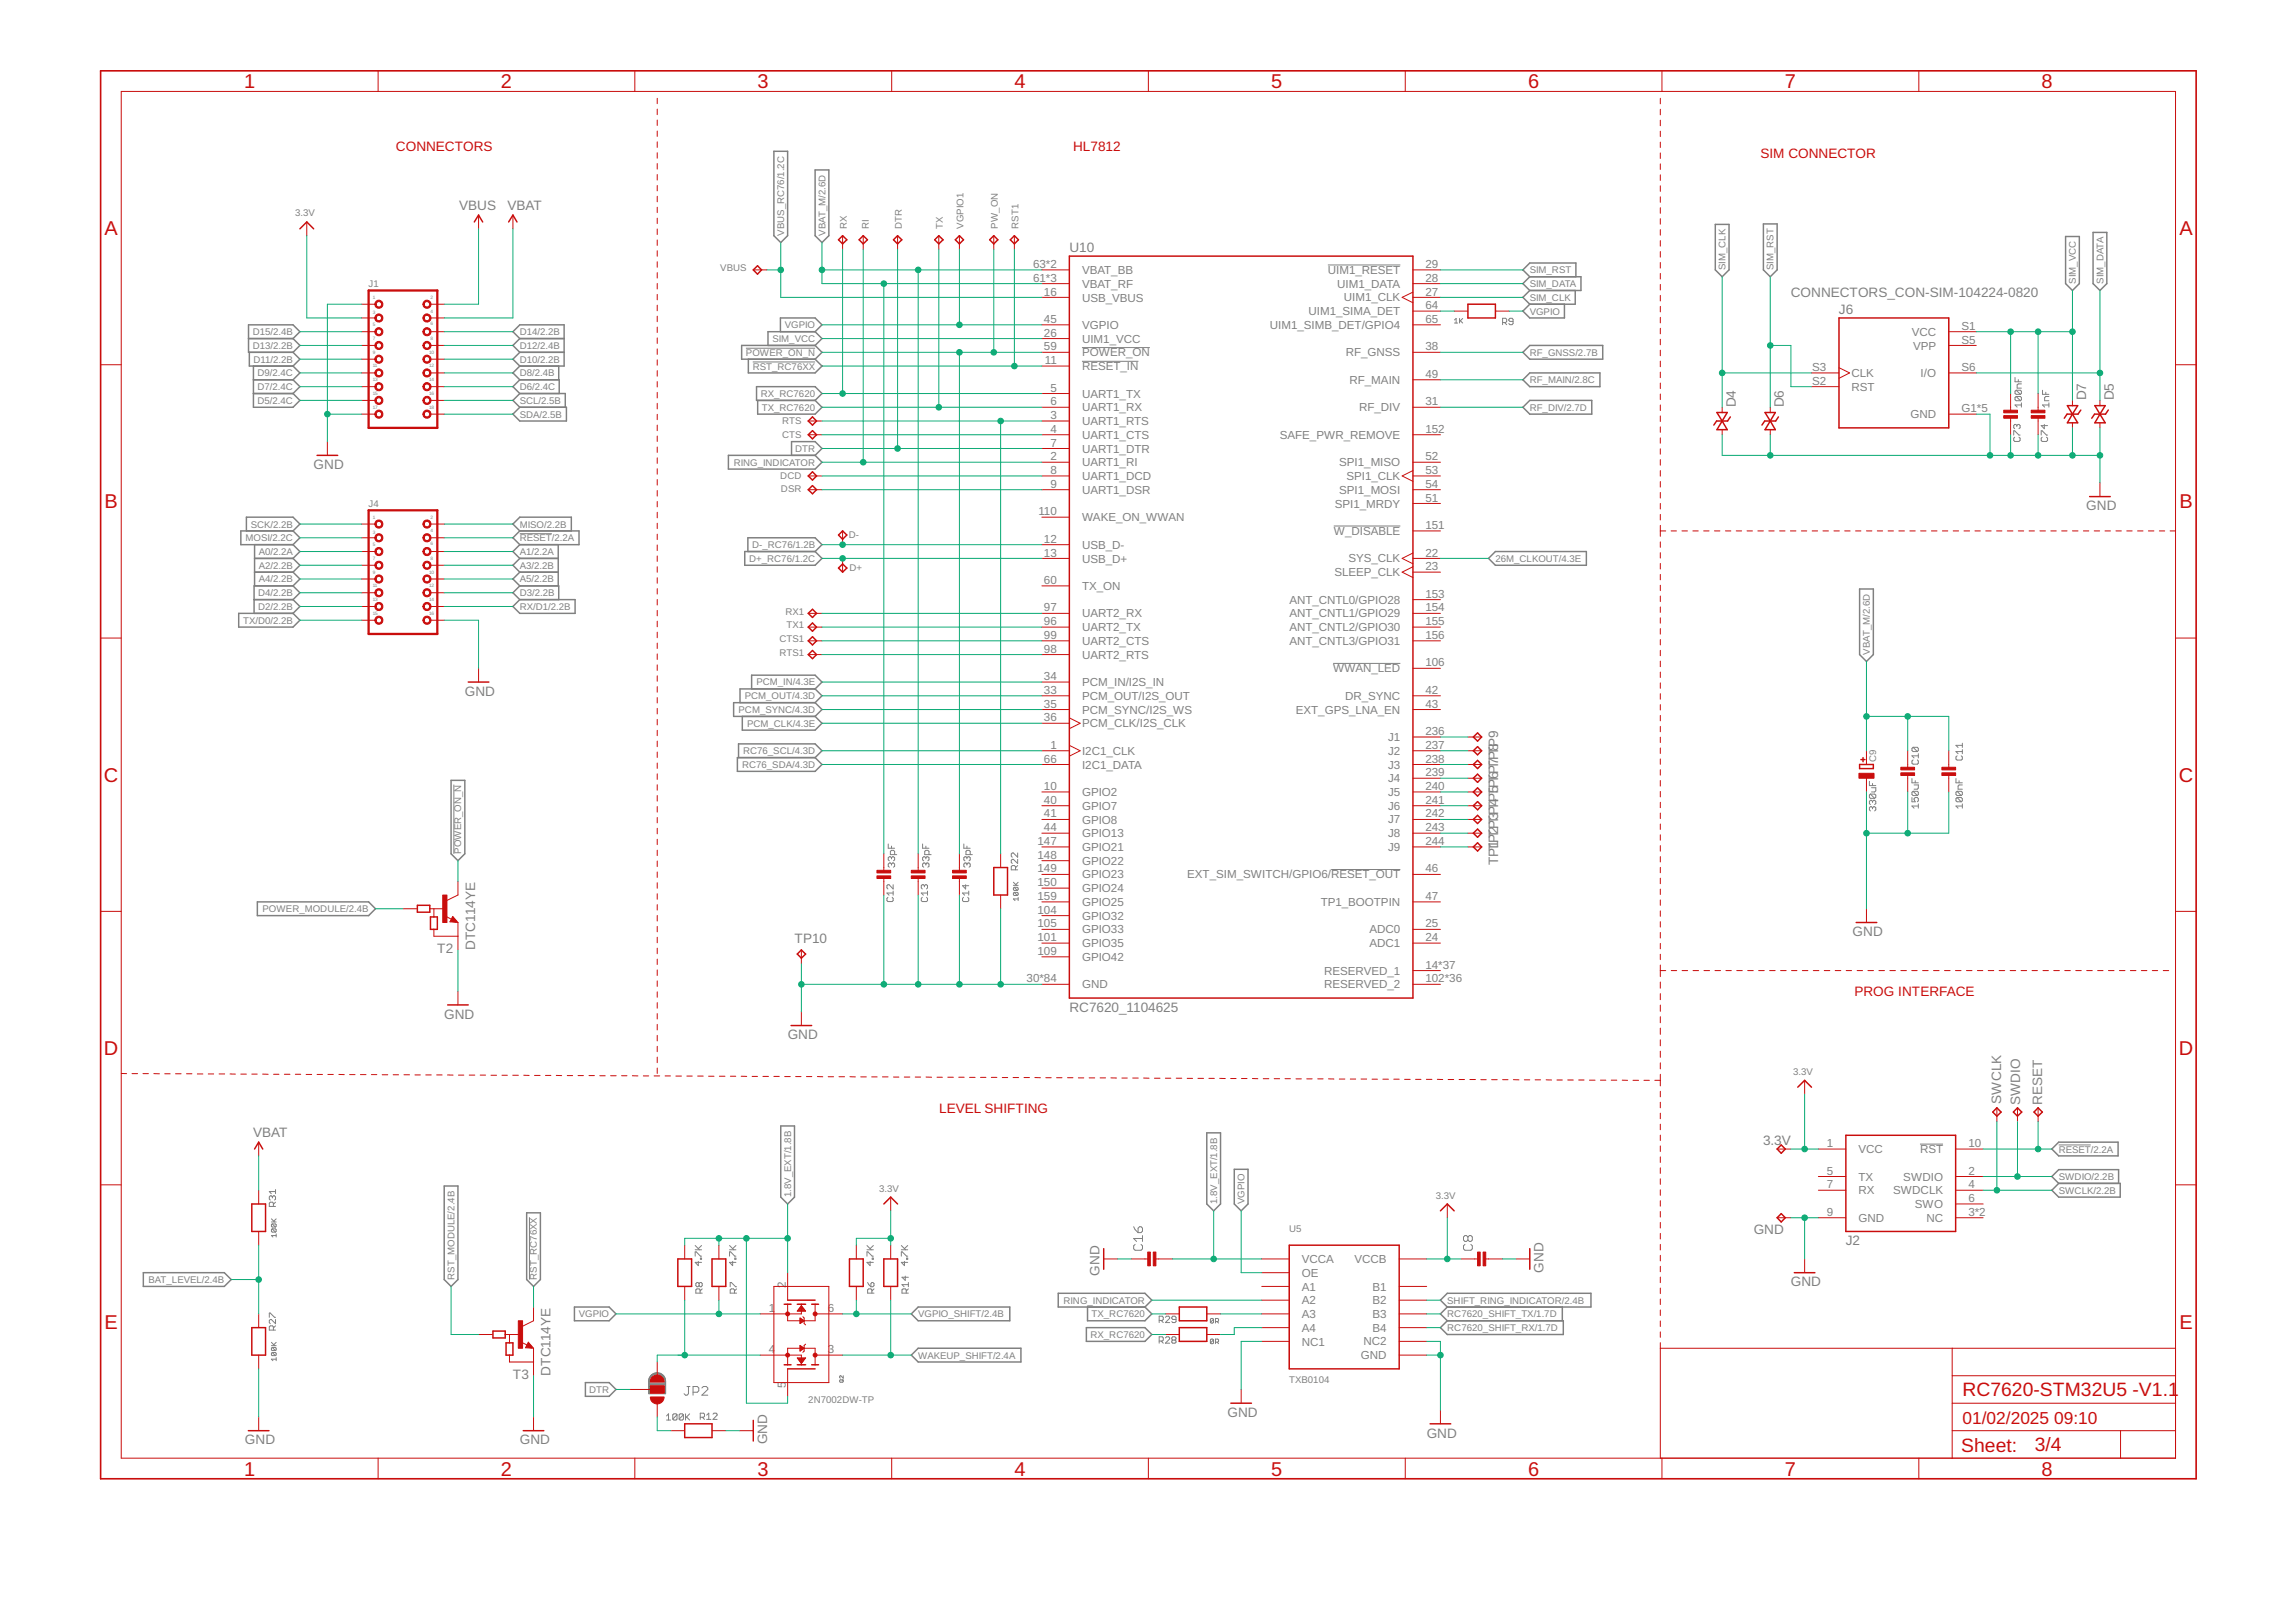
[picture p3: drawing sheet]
<svg xmlns="http://www.w3.org/2000/svg" width="297mm" height="210mm" viewBox="0 0 297 210" stroke-linecap="round" stroke-linejoin="round" font-family="sans-serif">
<defs><g id="words">
<g font-size="2.6" fill="#c90d0c">
<text x="31.6" y="11.4">1</text>
<text x="64.8" y="11.4">2</text>
<text x="98" y="11.4">3</text>
<text x="131.2" y="11.4">4</text>
<text x="164.5" y="11.4">5</text>
<text x="197.7" y="11.4">6</text>
<text x="230.9" y="11.4">7</text>
<text x="264.1" y="11.4">8</text>
<text x="13.5" y="30.4">A</text>
<text x="281.9" y="30.4">A</text>
<text x="13.5" y="65.8">B</text>
<text x="281.9" y="65.8">B</text>
<text x="13.4" y="101.2">C</text>
<text x="281.9" y="101.2">C</text>
<text x="13.4" y="136.5">D</text>
<text x="281.9" y="136.5">D</text>
<text x="13.5" y="171.9">E</text>
<text x="281.9" y="171.9">E</text>
<text x="31.6" y="190.9">1</text>
<text x="64.8" y="190.9">2</text>
<text x="98" y="190.9">3</text>
<text x="131.2" y="190.9">4</text>
<text x="164.5" y="190.9">5</text>
<text x="197.7" y="190.9">6</text>
<text x="230.9" y="190.9">7</text>
<text x="264.1" y="190.9">8</text>
</g>
<g font-size="2.5" fill="#c90d0c">
<text x="253.9" y="180.7">RC7620-STM32U5 -V1.1</text>
<text x="253.7" y="187.9">Sheet:</text>
<text x="263.2" y="187.8">3/4</text>
</g>
<g font-size="2.2" fill="#c90d0c">
<text x="253.9" y="184.3">01/02/2025</text>
<text x="265.7" y="184.3">09:10</text>
</g>
<g font-size="1.8" fill="#c90d0c">
<text x="51.2" y="19.6">CONNECTORS</text>
<text x="138.8" y="19.6">HL7812</text>
<text x="227.8" y="20.4">SIM CONNECTOR</text>
<text x="239.9" y="128.9">PROG INTERFACE</text>
<text x="121.5" y="144">LEVEL SHIFTING</text>
</g>
<g font-size="1.8" fill="#808080">
<text x="59.4" y="27.1">VBUS</text>
<text x="65.6" y="27.1">VBAT</text>
<text x="138.3" y="32.6">U10</text>
<text x="231.7" y="38.5">CONNECTORS_CON-SIM-104224-0820</text>
<text x="237.9" y="40.6">J6</text>
<text x="224.6" y="52.7" transform="rotate(-90 224.6 52.7)">D4</text>
<text x="230.8" y="52.7" transform="rotate(-90 230.8 52.7)">D6</text>
<text x="269.9" y="51.8" transform="rotate(-90 269.9 51.8)">D7</text>
<text x="273.5" y="51.8" transform="rotate(-90 273.5 51.8)">D5</text>
<text x="40.6" y="60.7">GND</text>
<text x="269.9" y="66">GND</text>
<text x="60.1" y="90">GND</text>
<text x="193.8" y="111.9" transform="rotate(-90 193.8 111.9)">TPT1PT2PT3PT4PT5PT6PT7PT8P9</text>
<text x="56.6" y="123.4">T2</text>
<text x="61.5" y="122.9" transform="rotate(-90 61.5 122.9)">DTC114YE</text>
<text x="102.8" y="122">TP10</text>
<text x="239.7" y="121.2">GND</text>
<text x="57.5" y="131.8">GND</text>
<text x="138.3" y="130.9">RC7620_1104625</text>
<text x="101.9" y="134.5">GND</text>
<text x="258.9" y="142.8" transform="rotate(-90 258.9 142.8)">SWCLK</text>
<text x="261.4" y="143" transform="rotate(-90 261.4 143)">SWDIO</text>
<text x="264.2" y="143" transform="rotate(-90 264.2 143)">RESET</text>
<text x="32.8" y="147.1">VBAT</text>
<text x="228.1" y="148.2">3.3V</text>
<text x="226.9" y="159.7">GND</text>
<text x="238.8" y="161.1">J2</text>
<text x="142.3" y="165.1" transform="rotate(-90 142.3 165.1)">GND</text>
<text x="199.7" y="164.7" transform="rotate(-90 199.7 164.7)">GND</text>
<text x="231.7" y="166.5">GND</text>
<text x="66.4" y="178.5">T3</text>
<text x="71.2" y="178" transform="rotate(-90 71.2 178)">DTC114YE</text>
<text x="158.8" y="183.4">GND</text>
<text x="31.7" y="186.9">GND</text>
<text x="67.2" y="186.9">GND</text>
<text x="99.2" y="186.9" transform="rotate(-90 99.2 186.9)">GND</text>
<text x="184.6" y="186">GND</text>
</g>
<g font-size="1.5" fill="#808080">
<text x="133.6" y="34.7">63*2</text>
<text x="140" y="35.5">VBAT_BB</text>
<text x="171.8" y="35.5">UIM1_RESET</text>
<text x="184.4" y="34.7">29</text>
<text x="133.6" y="36.5">61*3</text>
<text x="135.1" y="41.8">45</text>
<text x="135.1" y="38.2">16</text>
<text x="140" y="39">USB_VBUS</text>
<text x="140" y="37.2">VBAT_RF</text>
<text x="169.3" y="40.8">UIM1_SIMA_DET</text>
<text x="173" y="37.2">UIM1_DATA</text>
<text x="173.9" y="39">UIM1_CLK</text>
<text x="184.4" y="38.2">27</text>
<text x="184.4" y="36.5">28</text>
<text x="184.4" y="40">64</text>
<text x="184.4" y="41.8">65</text>
<text x="135.1" y="45.4">59</text>
<text x="135.1" y="43.6">26</text>
<text x="135.2" y="47.1">11</text>
<text x="140" y="47.9">RESET_IN</text>
<text x="140" y="46.1">POWER_ON</text>
<text x="140" y="42.6">VGPIO</text>
<text x="140" y="44.4">UIM1_VCC</text>
<text x="164.3" y="42.6">UIM1_SIMB_DET/GPIO4</text>
<text x="174.1" y="46.1">RF_GNSS</text>
<text x="184.4" y="45.4">38</text>
<text x="247.3" y="43.5">VCC</text>
<text x="247.5" y="45.2">VPP</text>
<text x="253.8" y="42.7">S1</text>
<text x="253.8" y="44.5">S5</text>
<text x="135.9" y="50.7">5</text>
<text x="135.9" y="52.5">6</text>
<text x="140" y="51.5">UART1_TX</text>
<text x="140" y="53.2">UART1_RX</text>
<text x="174.6" y="49.7">RF_MAIN</text>
<text x="175.8" y="53.2">RF_DIV</text>
<text x="184.4" y="52.5">31</text>
<text x="184.4" y="48.9">49</text>
<text x="234.4" y="48">S3</text>
<text x="234.4" y="49.8">S2</text>
<text x="239.5" y="48.8">CLK</text>
<text x="239.5" y="50.6">RST</text>
<text x="248.5" y="48.8">I/O</text>
<text x="253.8" y="53.4">G1*5</text>
<text x="253.8" y="48">S6</text>
<text x="135.9" y="59.6">2</text>
<text x="135.9" y="54.2">3</text>
<text x="135.9" y="57.8">7</text>
<text x="135.9" y="56">4</text>
<text x="140" y="55">UART1_RTS</text>
<text x="140" y="58.6">UART1_DTR</text>
<text x="140" y="56.8">UART1_CTS</text>
<text x="165.6" y="56.8">SAFE_PWR_REMOVE</text>
<text x="184.4" y="59.6">52</text>
<text x="184.4" y="56">152</text>
<text x="247.2" y="54.1">GND</text>
<text x="135.9" y="61.4">8</text>
<text x="135.9" y="63.1">9</text>
<text x="140" y="60.4">UART1_RI</text>
<text x="140" y="62.1">UART1_DCD</text>
<text x="140" y="63.9">UART1_DSR</text>
<text x="172.7" y="65.7">SPI1_MRDY</text>
<text x="173.3" y="60.3">SPI1_MISO</text>
<text x="173.3" y="63.9">SPI1_MOSI</text>
<text x="174.2" y="62.1">SPI1_CLK</text>
<text x="184.4" y="64.9">51</text>
<text x="184.4" y="61.4">53</text>
<text x="184.4" y="63.1">54</text>
<text x="134.3" y="66.7">110</text>
<text x="135.1" y="70.2">12</text>
<text x="140" y="67.5">WAKE_ON_WWAN</text>
<text x="140" y="71">USB_D-</text>
<text x="172.5" y="69.2">W_DISABLE</text>
<text x="184.4" y="68.5">151</text>
<text x="135.1" y="75.6">60</text>
<text x="135.1" y="72">13</text>
<text x="140" y="76.4">TX_ON</text>
<text x="140" y="72.8">USB_D+</text>
<text x="172.6" y="74.6">SLEEP_CLK</text>
<text x="174.4" y="72.8">SYS_CLK</text>
<text x="184.4" y="72">22</text>
<text x="184.4" y="73.8">23</text>
<text x="184.4" y="77.3">153</text>
<text x="135.1" y="80.9">96</text>
<text x="135.1" y="79.1">97</text>
<text x="135.1" y="82.7">99</text>
<text x="140" y="81.7">UART2_TX</text>
<text x="140" y="79.9">UART2_RX</text>
<text x="140" y="83.5">UART2_CTS</text>
<text x="166.8" y="78.1">ANT_CNTL0/GPIO28</text>
<text x="166.8" y="79.9">ANT_CNTL1/GPIO29</text>
<text x="166.8" y="83.5">ANT_CNTL3/GPIO31</text>
<text x="166.8" y="81.7">ANT_CNTL2/GPIO30</text>
<text x="184.4" y="79.1">154</text>
<text x="184.4" y="82.7">156</text>
<text x="184.4" y="80.9">155</text>
<text x="135.1" y="88">34</text>
<text x="135.1" y="89.8">33</text>
<text x="135.1" y="84.5">98</text>
<text x="140" y="88.8">PCM_IN/I2S_IN</text>
<text x="140" y="85.2">UART2_RTS</text>
<text x="172.5" y="87">WWAN_LED</text>
<text x="184.4" y="89.8">42</text>
<text x="184.4" y="86.2">106</text>
<text x="135.1" y="91.6">35</text>
<text x="135.1" y="93.3">36</text>
<text x="140" y="90.6">PCM_OUT/I2S_OUT</text>
<text x="140" y="92.4">PCM_SYNC/I2S_WS</text>
<text x="140" y="94.1">PCM_CLK/I2S_CLK</text>
<text x="167.7" y="92.3">EXT_GPS_LNA_EN</text>
<text x="174" y="90.6">DR_SYNC</text>
<text x="179.6" y="95.9">J1</text>
<text x="184.4" y="95.1">236</text>
<text x="184.4" y="91.6">43</text>
<text x="135.1" y="98.7">66</text>
<text x="135.9" y="96.9">1</text>
<text x="140" y="97.7">I2C1_CLK</text>
<text x="140" y="99.5">I2C1_DATA</text>
<text x="179.6" y="99.5">J3</text>
<text x="179.6" y="97.7">J2</text>
<text x="179.6" y="101.2">J4</text>
<text x="184.4" y="98.7">238</text>
<text x="184.4" y="96.9">237</text>
<text x="184.4" y="100.5">239</text>
<text x="135.1" y="102.2">10</text>
<text x="135.1" y="104">40</text>
<text x="135.1" y="105.8">41</text>
<text x="135.1" y="107.6">44</text>
<text x="140" y="103">GPIO2</text>
<text x="140" y="104.8">GPIO7</text>
<text x="140" y="106.6">GPIO8</text>
<text x="179.6" y="103">J5</text>
<text x="179.6" y="104.8">J6</text>
<text x="179.6" y="106.6">J7</text>
<text x="184.4" y="102.2">240</text>
<text x="184.4" y="104">241</text>
<text x="184.4" y="105.8">242</text>
<text x="184.4" y="107.6">243</text>
<text x="134.2" y="109.3">147</text>
<text x="134.2" y="111.1">148</text>
<text x="134.2" y="112.9">149</text>
<text x="140" y="108.4">GPIO13</text>
<text x="140" y="110.1">GPIO21</text>
<text x="140" y="111.9">GPIO22</text>
<text x="140" y="113.7">GPIO23</text>
<text x="153.6" y="113.7">EXT_SIM_SWITCH/GPIO6/RESET_OUT</text>
<text x="179.6" y="108.3">J8</text>
<text x="179.6" y="110.1">J9</text>
<text x="184.4" y="112.9">46</text>
<text x="184.4" y="109.3">244</text>
<text x="134.2" y="118.2">104</text>
<text x="134.2" y="114.7">150</text>
<text x="134.2" y="116.5">159</text>
<text x="140" y="119">GPIO32</text>
<text x="140" y="115.5">GPIO24</text>
<text x="140" y="117.2">GPIO25</text>
<text x="170.9" y="117.2">TP1_BOOTPIN</text>
<text x="184.4" y="116.5">47</text>
<text x="134.2" y="121.8">101</text>
<text x="134.2" y="120">105</text>
<text x="134.2" y="123.6">109</text>
<text x="140" y="122.6">GPIO35</text>
<text x="140" y="120.8">GPIO33</text>
<text x="140" y="124.4">GPIO42</text>
<text x="177.2" y="122.6">ADC1</text>
<text x="177.2" y="120.8">ADC0</text>
<text x="184.4" y="121.8">24</text>
<text x="184.4" y="120">25</text>
<text x="184.4" y="125.3">14*37</text>
<text x="132.8" y="127.1">30*84</text>
<text x="140" y="127.9">GND</text>
<text x="171.3" y="126.1">RESERVED_1</text>
<text x="171.3" y="127.9">RESERVED_2</text>
<text x="184.4" y="127.1">102*36</text>
<text x="236.3" y="148.5">1</text>
<text x="240.4" y="149.2">VCC</text>
<text x="248.4" y="149.2">RST</text>
<text x="254.7" y="148.5">10</text>
<text x="236.3" y="152">5</text>
<text x="236.3" y="153.8">7</text>
<text x="240.4" y="152.8">TX</text>
<text x="240.4" y="154.6">RX</text>
<text x="244.9" y="154.6">SWDCLK</text>
<text x="246.2" y="152.8">SWDIO</text>
<text x="254.7" y="153.8">4</text>
<text x="254.7" y="152">2</text>
<text x="254.7" y="155.6">6</text>
<text x="236.3" y="157.3">9</text>
<text x="240.4" y="158.1">GND</text>
<text x="247.7" y="156.3">SWO</text>
<text x="249.2" y="158.1">NC</text>
<text x="254.7" y="157.3">3*2</text>
<text x="101.7" y="166.6" transform="rotate(-90 101.7 166.6)">2</text>
<text x="168.4" y="167">A1</text>
<text x="168.4" y="165.2">OE</text>
<text x="168.4" y="163.5">VCCA</text>
<text x="175.2" y="163.5">VCCB</text>
<text x="177.6" y="167">B1</text>
<text x="99.4" y="169.8">1</text>
<text x="107.1" y="169.8">6</text>
<text x="168.4" y="168.8">A2</text>
<text x="168.4" y="170.6">A3</text>
<text x="168.4" y="172.3">A4</text>
<text x="177.6" y="168.8">B2</text>
<text x="177.6" y="170.6">B3</text>
<text x="177.6" y="172.3">B4</text>
<text x="99.4" y="175.1">4</text>
<text x="101.7" y="179.6" transform="rotate(-90 101.7 179.6)">5</text>
<text x="107.1" y="175.1">3</text>
<text x="168.4" y="174.1">NC1</text>
<text x="176.1" y="175.9">GND</text>
<text x="176.4" y="174.1">NC2</text>
</g>
<g font-size="1.2" fill="#808080">
<text x="38.2" y="28">3.3V</text>
<text x="109.5" y="29.6" transform="rotate(-90 109.5 29.6)">RX</text>
<text x="112.4" y="29.6" transform="rotate(-90 112.4 29.6)">RI</text>
<text x="116.7" y="29.6" transform="rotate(-90 116.7 29.6)">DTR</text>
<text x="122" y="29.6" transform="rotate(-90 122 29.6)">TX</text>
<text x="124.7" y="29.6" transform="rotate(-90 124.7 29.6)">VGPIO1</text>
<text x="129.1" y="29.6" transform="rotate(-90 129.1 29.6)">PW_ON</text>
<text x="131.8" y="29.6" transform="rotate(-90 131.8 29.6)">RST1</text>
<text x="93.2" y="35.1">VBUS</text>
<text x="101.5" y="30.5" transform="rotate(-90 101.5 30.5)">VBUS_RC76/1.2C</text>
<text x="106.8" y="30.5" transform="rotate(-90 106.8 30.5)">VBAT_M/2.6D</text>
<text x="197.9" y="35.4">SIM_RST</text>
<text x="223.2" y="34.9" transform="rotate(-90 223.2 34.9)">SIM_CLK</text>
<text x="229.5" y="34.9" transform="rotate(-90 229.5 34.9)">SIM_RST</text>
<text x="47.7" y="37.2">J1</text>
<text x="197.9" y="38.9">SIM_CLK</text>
<text x="197.9" y="37.2">SIM_DATA</text>
<text x="197.9" y="40.7">VGPIO</text>
<text x="268.6" y="36.7" transform="rotate(-90 268.6 36.7)">SIM_VCC</text>
<text x="272.1" y="36.7" transform="rotate(-90 272.1 36.7)">SIM_DATA</text>
<text x="32.7" y="43.4">D15/2.4B</text>
<text x="32.7" y="45.2">D13/2.2B</text>
<text x="32.8" y="46.9">D11/2.2B</text>
<text x="67.2" y="45.2">D12/2.4B</text>
<text x="67.2" y="46.9">D10/2.2B</text>
<text x="67.2" y="43.4">D14/2.2B</text>
<text x="96.5" y="46">POWER_ON_N</text>
<text x="97.4" y="47.8">RST_RC76XX</text>
<text x="99.9" y="44.3">SIM_VCC</text>
<text x="101.5" y="42.5">VGPIO</text>
<text x="197.9" y="46">RF_GNSS/2.7B</text>
<text x="33.3" y="48.7">D9/2.4C</text>
<text x="33.3" y="50.5">D7/2.4C</text>
<text x="33.3" y="52.3">D5/2.4C</text>
<text x="67.2" y="52.3">SCL/2.5B</text>
<text x="67.2" y="48.7">D8/2.4B</text>
<text x="67.2" y="50.5">D6/2.4C</text>
<text x="98.4" y="51.4">RX_RC7620</text>
<text x="98.6" y="53.2">TX_RC7620</text>
<text x="197.9" y="49.6">RF_MAIN/2.8C</text>
<text x="197.9" y="53.2">RF_DIV/2.7D</text>
<text x="67.2" y="54">SDA/2.5B</text>
<text x="101.2" y="56.6">CTS</text>
<text x="101.2" y="54.8">RTS</text>
<text x="102.9" y="58.5">DTR</text>
<text x="47.7" y="65.6">J4</text>
<text x="94.9" y="60.3">RING_INDICATOR</text>
<text x="101" y="62">DCD</text>
<text x="101" y="63.7">DSR</text>
<text x="31.8" y="70">MOSI/2.2C</text>
<text x="32.4" y="68.3">SCK/2.2B</text>
<text x="33.5" y="71.8">A0/2.2A</text>
<text x="67.2" y="70">RESET/2.2A</text>
<text x="67.2" y="71.8">A1/2.2A</text>
<text x="67.2" y="68.3">MISO/2.2B</text>
<text x="97.3" y="70.9">D-_RC76/1.2B</text>
<text x="109.8" y="69.6">D-</text>
<text x="33.4" y="77.2">D4/2.2B</text>
<text x="33.5" y="75.4">A4/2.2B</text>
<text x="33.5" y="73.6">A2/2.2B</text>
<text x="67.2" y="75.4">A5/2.2B</text>
<text x="67.2" y="73.6">A3/2.2B</text>
<text x="67.2" y="77.2">D3/2.2B</text>
<text x="96.9" y="72.7">D+_RC76/1.2C</text>
<text x="109.9" y="73.9">D+</text>
<text x="193.5" y="72.7">26M_CLKOUT/4.3E</text>
<text x="31.5" y="80.7">TX/D0/2.2B</text>
<text x="33.4" y="78.9">D2/2.2B</text>
<text x="67.2" y="78.9">RX/D1/2.2B</text>
<text x="100.8" y="83.1">CTS1</text>
<text x="101.6" y="79.6">RX1</text>
<text x="101.8" y="81.3">TX1</text>
<text x="97.9" y="88.7">PCM_IN/4.3E</text>
<text x="100.9" y="84.9">RTS1</text>
<text x="241.9" y="84.7" transform="rotate(-90 241.9 84.7)">VBAT_M/2.6D</text>
<text x="95.6" y="92.3">PCM_SYNC/4.3D</text>
<text x="96.4" y="90.5">PCM_OUT/4.3D</text>
<text x="96.7" y="94">PCM_CLK/4.3E</text>
<text x="96" y="99.4">RC76_SDA/4.3D</text>
<text x="96.1" y="97.6">RC76_SCL/4.3D</text>
<text x="242.7" y="98.6" transform="rotate(-90 242.7 98.6)">C9</text>
<text x="59.7" y="110.5" transform="rotate(-90 59.7 110.5)">POWER_ON_N</text>
<text x="34" y="118">POWER_MODULE/2.4B</text>
<text x="232" y="139.1">3.3V</text>
<text x="266.3" y="149.1">RESET/2.2A</text>
<text x="102.4" y="154.9" transform="rotate(-90 102.4 154.9)">1.8V_EXT/1.8B</text>
<text x="113.7" y="154.2">3.3V</text>
<text x="157.5" y="155.8" transform="rotate(-90 157.5 155.8)">1.8V_EXT/1.8B</text>
<text x="161" y="155.8" transform="rotate(-90 161 155.8)">VGPIO</text>
<text x="185.7" y="155.1">3.3V</text>
<text x="266.3" y="154.5">SWCLK/2.2B</text>
<text x="266.3" y="152.7">SWDIO/2.2B</text>
<text x="166.8" y="159.4">U5</text>
<text x="19.2" y="166">BAT_LEVEL/2.4B</text>
<text x="58.8" y="165.6" transform="rotate(-90 58.8 165.6)">RST_MODULE/2.4B</text>
<text x="69.5" y="165.6" transform="rotate(-90 69.5 165.6)">RST_RC76XX</text>
<text x="74.9" y="170.5">VGPIO</text>
<text x="118.8" y="170.5">VGPIO_SHIFT/2.4B</text>
<text x="137.6" y="168.7">RING_INDICATOR</text>
<text x="141.1" y="173.1">RX_RC7620</text>
<text x="141.2" y="170.5">TX_RC7620</text>
<text x="187.2" y="170.5">RC7620_SHIFT_TX/1.7D</text>
<text x="187.2" y="172.3">RC7620_SHIFT_RX/1.7D</text>
<text x="187.2" y="168.7">SHIFT_RING_INDICATOR/2.4B</text>
<text x="118.8" y="175.8">WAKEUP_SHIFT/2.4A</text>
<text x="166.8" y="178.9">TXB0104</text>
<text x="76.2" y="180.3">DTR</text>
<text x="104.6" y="181.6">2N7002DW-TP</text>
</g>
<g font-size=".6" fill="#808080">
<text x="48.2" y="38.7">1</text>
<text x="48.2" y="40.6">3</text>
<text x="55.7" y="40.4">4</text>
<text x="55.7" y="38.7">2</text>
<text x="48.2" y="42.2">5</text>
<text x="48.2" y="44">7</text>
<text x="48.2" y="45.8">9</text>
<text x="48.2" y="47.6">11</text>
<text x="55.5" y="45.8">10</text>
<text x="55.5" y="47.6">12</text>
<text x="55.7" y="44">8</text>
<text x="55.7" y="42">6</text>
<text x="48.2" y="49.3">13</text>
<text x="48.2" y="51.1">15</text>
<text x="48.2" y="52.9">17</text>
<text x="55.5" y="49.3">14</text>
<text x="55.5" y="51.1">16</text>
<text x="55.5" y="52.9">18</text>
<text x="48.2" y="67.1">1</text>
<text x="48.2" y="69.1">3</text>
<text x="48.2" y="70.7">5</text>
<text x="55.7" y="70.5">6</text>
<text x="55.7" y="68.9">4</text>
<text x="55.7" y="67.1">2</text>
<text x="48.2" y="72.4">7</text>
<text x="48.2" y="74.2">9</text>
<text x="48.2" y="76">11</text>
<text x="48.2" y="77.8">13</text>
<text x="55.5" y="74.2">10</text>
<text x="55.5" y="76">12</text>
<text x="55.5" y="77.8">14</text>
<text x="55.7" y="72.4">8</text>
<text x="48.2" y="79.6">15</text>
<text x="55.5" y="79.6">16</text>
</g>
</g></defs>
<g fill="none" stroke="#808080" stroke-width=".13">
<path d="M171.8 34.3h9.4M96.5 45.1h9M97.4 46.8h8.1M140 46.8h7.3M140 45h8.8M188.2 41.4l.2-.2v.6M188.2 41.8h.4M188.8 41.2v.6M188.9 41.5l.3 .3M189.2 41.2l-.4 .4M194.4 41.7h.4l.1-.1v-.3l-.1-.1h-.4v.8M194.6 41.7l.3 .3"/>
<path d="M195.7 41.6h-.4l-.1-.1 .1-.3h.3l.1 .1v.6l-.1 .1h-.3l-.1-.1M260.5 56.3v-.5h.1l.6 .5h.1M260.6 56.6l-.1 .1v.3l.1 .1h.6l.1-.1v-.3l-.1-.1M260.7 48.9v.5h.8M260.8 50.5h.6l.1 .1v.3l-.1 .1M260.8 51.3h.6l.1 .2v.2l-.1 .2M260.8 51.3l-.1 .2v.2l.1 .2h.6M260.8 50.5l-.1 .1v.3l.1 .1h.6M260.8 51.3l.6 .6M260.8 50.5l.6 .5M260.9 55.1l.2-.2 .2 .2v.3l-.1 .1M260.9 55.1l-.1-.2h-.2l-.1 .2v.3l.1 .1"/>
<path d="M260.9 55.1v.1M261.1 49.1v.3M261.5 52.4h-.8l.3 .3M261.5 52.1v.6M261.5 49.7h-.4l-.1 .1v.4h.5M264.1 56.3v-.5h.1l.6 .5h.1M264.2 56.6l-.1 .1v.3l.1 .1h.6l.1-.1v-.3l-.1-.1M264.2 50.5v.5h.9M264.5 54.9v.6l-.4-.4h.8M264.7 50.8v.2M265.1 52.4h-.9l.3 .3M265.1 51.3h-.4l-.2 .2v.4h.6"/>
<path d="M265.1 52.1v.6M67.2 69.1h4.2M172.6 68.1h8.6M172.5 85.9h8.7M247.5 98.3l-.1 .2v.3l.1 .1h.6l.1-.1v-.3l-.1-.2M247.5 96.7l-.1 .2v.2l.1 .2h.6M247.5 96.7h.6l.1 .2v.2l-.1 .2M247.5 96.7l.6 .6M248.2 97.5v.6M248.2 97.8h-.8l.2 .3M253.2 97.8l-.2 .2v.2l.2 .2h.5l.2-.2v-.2l-.2-.2M253.9 96.2v.5"/>
<path d="M253.9 97v.5M253.9 97.3h-.9l.3 .2M253.9 96.5h-.9l.3 .2M58.7 101.5v9M114.9 116.1l-.2 .2v.2l.2 .2h.5l.1-.2v-.2l-.1-.2M114.9 109.2v.6h.8M115.3 111.8l-.1-.1-.3 .1v.3l.2 .1M115.3 111.8l.2-.1 .2 .1v.3l-.1 .1M115.3 111l-.1-.1-.3 .1v.3l.2 .1M115.3 111l.2-.1 .2 .1v.3l-.1 .1M115.3 109.5v.3M115.3 111v.1"/>
<path d="M115.3 111.8v.2M115.5 115.6h-.8l.3 .2M115.5 114.5v.5l-.5-.5-.3 .1v.3l.2 .1M115.5 115.3v.5M115.7 110.6v-.4l-.1-.2h-.3l-.1 .2v.4h.8M119.3 116.1l-.1 .2v.2l.1 .2h.6l.1-.2v-.2l-.1-.2M119.4 109.2v.6h.8M119.6 114.6l-.1-.1-.3 .1v.3l.1 .1M119.6 114.6l.1-.1 .3 .1v.3l-.1 .1M119.6 114.6v.2M119.8 111.8l-.2-.1-.2 .1v.3l.1 .1M119.8 111.8l.1-.1 .3 .1v.3l-.2 .1"/>
<path d="M119.8 111l-.2-.1-.2 .1v.3l.1 .1M119.8 111l.1-.1 .3 .1v.3l-.2 .1M119.8 109.5v.3M119.8 111v.1M119.8 111.8v.2M120 115.6h-.8l.3 .2M120 115.3v.5M120.2 110.6v-.4l-.2-.2h-.2l-.2 .2v.4h.9M124.7 116.1l-.2 .2v.2l.2 .2h.5l.1-.2v-.2l-.1-.2M124.7 109.2v.6h.8M124.9 114.5v.5l-.4-.4h.8M125.1 111.8l-.1-.1-.3 .1v.3l.1 .1"/>
<path d="M125.1 111l-.1-.1-.3 .1v.3l.1 .1M125.1 111.8l.1-.1 .3 .1v.3l-.1 .1M125.1 109.5v.3M125.1 111v.1M125.1 111.8v.2M125.1 111l.1-.1 .3 .1v.3l-.1 .1M125.3 115.3v.5M125.3 115.6h-.8l.3 .2M125.5 110.6v-.4l-.1-.2h-.3l-.1 .2v.4h.8M131.1 114.6h.6M131.1 114.2l.4 .4M131.2 114.8h.4l.1 .1-.1 .3"/>
<path d="M131.2 115.5h.4l.1 .1-.1 .3M131.2 115.5l-.1 .1 .1 .3h.4M131.2 114.8l-.1 .1 .1 .3h.4M131.2 115.5l.4 .4M131.2 114.8l.4 .4M131.4 112.6v-.4l-.2-.2h-.2l-.2 .2v.4h.9M131.7 110.4v.5l-.6-.5-.3 .1v.3l.2 .1M131.7 111.2v.5l-.6-.5-.3 .1v.3l.2 .1M131.7 112l-.3 .3M131.7 116.3h-.6l.2 .2M131.7 116.1v.4M131.7 114.2l-.3 .3"/>
<path d="M172.2 112.5h9M241.9 101.1v.6h.8M242 102.8l-.1 .1v.3l.1 .1h.5M242 102.8h.5l.2 .1v.3l-.2 .1M242 102.8l.5 .5M242.1 101.9h.6v.4l-.2 .2h-.4M242.3 104.5l-.2-.1h-.1l-.1 .1v.3l.1 .1M242.3 103.7l-.2-.1h-.1l-.1 .1v.3l.1 .1M242.3 104.5l.1-.1 .3 .1v.3l-.2 .1M242.3 101.4v.3M242.3 103.7v.1M242.3 104.5v.2"/>
<path d="M242.3 103.7l.1-.1 .3 .1v.3l-.2 .1M247.4 103.2v.6h.4l-.2-.3 .2-.3h.3l.1 .2v.2l-.1 .2M247.4 100.8v.5h.8M247.5 102.4l-.1 .1v.3l.1 .2h.6M247.5 102.4h.6l.1 .1v.3l-.1 .2M247.5 102.4l.6 .6M247.6 101.6h.6v.4l-.1 .1h-.5M247.8 101v.3M248.2 104.3h-.8l.2 .3M248.2 104v.6M253 100.8v.5h.9M253.2 102.4h.5l.2 .1v.3l-.2 .2"/>
<path d="M253.2 103.2h.5l.2 .2v.2l-.2 .2M253.2 103.2l-.2 .2v.2l.2 .2h.5M253.2 102.4l-.2 .1v.3l.2 .2h.5M253.2 103.2l.5 .6M253.2 102.4l.5 .6M253.4 101v.3M253.9 104.3h-.9l.3 .3M253.9 104v.6M253.9 101.6h-.5l-.1 .1v.4h.6M35.1 158.1h.6M35.1 157.7l.4 .4M35.2 158.4h.4l.1 .1v.2l-.1 .1"/>
<path d="M35.2 159h.4l.1 .1v.2l-.1 .1M35.2 159l-.1 .1v.2l.1 .1h.4M35.2 158.4l-.1 .1v.2l.1 .1h.4M35.2 159l.4 .4M35.2 158.4l.4 .4M35.2 154.9l-.1-.2-.3 .2v.3l.2 .1M35.2 154.9l.2-.2h.1l.1 .2v.3l-.1 .1M35.2 154.9v.1M35.4 156.1v-.4l-.2-.1h-.2l-.2 .1v.4h.8M35.6 155.6l-.2 .3M35.6 153.9v.6M35.6 154.2h-.8l.3 .3"/>
<path d="M35.7 159.9h-.6l.2 .2M35.7 159.7v.4M35.7 157.7l-.3 .3M68.5 157.5v8.1M146.7 158.7l.2 .4 .3 .4M147.2 158.9l.2-.2h.2l.2 .2v.4l-.2 .2h-.4zM147.8 159.9v.8M248.4 148.1h3M266.3 148.2h4.2M34.8 170.5v-.6h.2l.5 .6h.1M35.1 174.1h.6M35.1 173.7l.4 .4"/>
<path d="M35.2 174.4h.4l.1 .1v.2l-.1 .1M35.2 175h.4l.1 .1v.2l-.1 .1M35.2 174.4l-.1 .1v.2l.1 .1h.4M35.2 175l-.1 .1v.2l.1 .1h.4M35.2 175l.4 .4M35.2 174.4l.4 .4M35.4 172.1v-.4l-.2-.1h-.2l-.2 .1v.4h.8M35.6 170.8v.5l-.5-.5h-.1l-.2 .1v.3l.2 .1M35.6 171.6l-.2 .3M35.7 175.7v.4M35.7 175.9h-.6l.2 .2M35.7 173.7l-.3 .3"/>
<path d="M88.9 179.4h.4M89.1 179.4v1l-.2 .2h-.2l-.2-.2M89.9 162.6v-.6h.2l.5 .6h.2M89.9 161.7h.9M89.9 161.2l.6 .5M90.3 163.2v.6l-.4-.4h.9M90.4 166.1l-.1-.1-.3 .1v.3l.2 .1 .2-.1M90.4 166.1l.2-.1h.1l.1 .1v.3l-.1 .1h-.1l-.2-.1M90.4 166.1v.3M90.6 167.3v-.4l-.2-.1h-.2l-.2 .1v.4h.8M90.6 162.8h.2v.2h-.2zM90.8 161.2l-.5 .4"/>
<path d="M90.8 179.6l.2-.2h.4l.2 .2v.2l-.8 .8h.8M90.8 166.8l-.2 .3M94.4 162.6v-.6h.1l.6 .6h.1M94.4 161.7h.8M94.4 161.2l.5 .5M94.5 166.5v-.5h.1l.6 .5h.1M94.8 163.2v.6l-.4-.4h.8M95 167.3v-.4l-.1-.1h-.3l-.1 .1v.4h.8M95.1 162.8h.1v.2h-.1zM95.2 161.2l-.4 .4M95.3 166.8l-.3 .3M108.6 178.6h.4l.1 .2-.4 .1z"/>
<path d="M109.1 178v.4l-.3-.4-.2 .1 .1 .3M109.1 178.6l-.2 .1M112.2 162.6v-.6h.1l.5 .6h.2M112.2 161.7h.8M112.2 161.2l.5 .5M112.2 166l.5 .5M112.6 163.2v.6l-.4-.4h.8M112.8 167.3v-.4l-.1-.1h-.3l-.2 .1v.4h.9M112.8 166l.3 .1v.3l-.2 .1h-.2v-.4zM112.8 162.8h.2v.2h-.2zM113 161.2l-.4 .4M113.1 166.8l-.3 .3"/>
<path d="M116.6 162.6v-.6h.1l.6 .6h.1M116.6 161.7h.8M116.6 161.2l.6 .5M117 163.2v.6l-.4-.4h.8M117.1 165.1v.6l-.4-.4h.8M117.2 167.3v-.4l-.1-.1h-.3l-.1 .1v.4h.8M117.3 162.8h.1v.2h-.1zM117.4 161.2l-.4 .4M117.5 166.8l-.3 .3M117.5 166.2h-.8l.3 .3M117.5 166v.5M146.9 161l-.2 .2v.4l.2 .2h.7l.2-.2v-.4l-.2-.2"/>
<path d="M147.8 160.3h-1.1l.3 .4M150 170.9h.4l.1-.1v-.3l-.1-.2h-.4v.9M150 173.5h.4l.1-.1v-.3l-.1-.1h-.4v.8M150.2 173.5l.3 .3M150.2 170.9l.3 .3M150.8 170.5l.1-.2h.3l.1 .2v.1l-.5 .6h.5M150.8 173.1l.1-.1h.3l.1 .1v.2l-.5 .5h.5M151.7 173.4l-.1-.1 .1-.3h.3l.1 .1-.1 .3M151.7 173.4l-.1 .1 .1 .3h.3l.1-.1v-.2l-.1-.1M151.7 173.4h.3M152.1 170.8h-.4l-.1-.2 .1-.3h.3l.1 .2v.5l-.1 .2h-.3l-.1-.2M157 170.7l-.1-.1-.3 .1v.4"/>
<path d="M157 173.4l-.3-.1-.1 .1v.4M157 170.7v.4l-.1 .1-.3-.1M157 173.4v.4l-.1 .1-.3-.1M157 173.4l-.4 .4M157 170.7l-.4 .4M157.2 173.7h.3l.1-.3-.1-.1h-.3v.6M157.2 171h.3l.1-.3-.1-.1h-.3v.6M157.5 173.7l.1 .2M157.5 171l.1 .2M189.5 161l-.2 .2v.4l.2 .2h.8l.2-.2v-.4l-.2-.2M189.9 160.1l-.2-.2h-.2l-.2 .2v.4l.2 .2h.2l.2-.2M189.9 160.1l.2-.2h.2l.2 .2v.4l-.2 .2h-.2l-.2-.2"/>
<path d="M189.9 160.1v.4M86.2 183.2l.3-.2v.8M86.2 183.8h.6M87.6 183.1v.5l-.1 .2h-.3l-.2-.2M87.6 183.1l-.1-.1h-.3l-.2 .1v.5M87.6 183.1l-.6 .5M88.4 183.1v.5l-.1 .2h-.3l-.1-.2M88.4 183.1l-.1-.1h-.3l-.1 .1v.5M88.4 183.1l-.5 .5M88.7 183v.8M88.8 183.4l.4 .4M89.2 183l-.5 .5"/>
<path d="M89.7 180.2h.5l.2-.2v-.4l-.2-.2h-.5v1.2M90.6 183.4h.4l.1-.1v-.3l-.1-.1h-.4v.8M90.9 183.4l.2 .3M91.4 183.1l.3-.2v.8M91.4 183.7h.6M92.2 183l.2-.1h.2l.2 .1v.1l-.6 .6h.6"/>
</g>
<g fill="none" stroke="#808080" stroke-width=".19">
<path d="M100.1 19.6h1.8v10.9l-.9 .9-.9-.9zM105.5 22h1.7v8.5l-.9 .9-.8-.9zM197.9 35.8l-.9-.9 .9-.9h6v1.8M197.9 35.8h6.6v1.8h-6.6M197.9 37.6l-.9 .9 .9 .9M197.9 35.8l-.9 .9 .9 .9M197.9 39.4l-.9 .9 .9 .8h4.5v-1.7M203.8 37.6v1.8h-5.9M221.9 29h1.8v5.9l-.9 .9-.9-.9zM228.1 29h1.8v5.9l-.9 .9-.9-.9zM267.2 30.6h1.8v6.1l-.9 .9-.9-.9zM270.8 30.1h1.8v6.6l-.9 .9-.9-.9z"/>
<path d="M32.2 43.8h5.7M32.3 45.6v1.8h5.6M32.8 50.9h5.1M32.8 47.4v5.3h5.1l.9-.9-.9-.9M32.8 49.1h5.1M37.9 43.8l.9-.9-.9-.9h-5.7v3.6h5.7M37.9 43.8l.9 .9-.9 .9M37.9 45.6l.9 .9-.9 .9M37.9 47.4l.9 .9-.9 .8M37.9 49.1l.9 .9-.9 .9M67.2 43.8l-.8 .9 .8 .9M67.2 43.8h5.8"/>
<path d="M67.2 45.6h5.8M67.2 43.8l-.8-.9 .8-.9h5.8v5.4h-5.8M67.2 45.6l-.8 .9 .8 .9M67.2 50.9l-.8 .9 .8 .9M67.2 50.9h5.9v1.8M67.2 52.7h6.1v1.8h-6.1l-.8-.9zM67.2 49.1h5.1v1.8M67.2 47.4l-.8 .9 .8 .8M67.2 49.1l-.8 .9 .8 .9M72.3 47.4v1.7M94.2 58.9h11.3l.8 .9-.8 .9h-11.3zM96.8 46.5v1.8h8.7l.8-.9-.8-.9"/>
<path d="M97.9 50h7.6l.8 .9-.8 .9h-7.6zM98 51.8v1.8h7.5l.8-.9-.8-.9M101 42.9v-1.8h4.5l.8 .9-.8 .9M102.4 58.9v-1.8h3.1l.8 .9-.8 .9M105.5 42.9l.8 .9-.8 .9M105.5 44.7h-9.6v1.8h9.6M105.5 42.9h-6.1v1.8M105.5 44.7l.8 .9-.8 .9M197.9 44.7h9.4v1.8h-9.4l-.9-.9zM197.9 48.3h9.1v1.7h-9.1l-.9-.9zM197.9 51.8h8v1.8h-8l-.9-.9zM30.9 79.4h7l.9 .9-.9 .9h-7z"/>
<path d="M31.9 68.7v-1.8h6l.9 .9-.9 .9M32.9 77.6h5M32.9 74h5M32.9 70.5v5.3M32.9 72.3h5M37.9 68.7h-6.7v1.8h6.7M37.9 75.8h-5v3.6M37.9 74l.9 .9-.9 .9M37.9 72.3l.9 .9-.9 .8M37.9 70.5l.9 .9-.9 .9M37.9 68.7l.9 .9-.9 .9M37.9 77.6l.9 .9-.9 .9"/>
<path d="M37.9 75.8l.9 .9-.9 .9M66.4 78.5l.8-.9h7.2v1.8h-7.2zM67.2 68.7h7.7v1.8h-7.7M67.2 68.7l-.8-.9 .8-.9h6.7v1.8M67.2 68.7l-.8 .9 .8 .9M67.2 74l-.8 .9 .8 .9M67.2 74h5M67.2 75.8h5.1v1.8M67.2 72.3l-.8 .9 .8 .8M67.2 72.3h5M67.2 70.5l-.8 .9 .8 .9M67.2 75.8l-.8 .9 .8 .9"/>
<path d="M72.2 70.5v5.3M96.4 71.4h9.1l.8 .9-.8 .9h-9.1zM96.8 71.4v-1.8h8.7l.8 .9-.8 .9M192.6 72.3l.9-.9h11.7v1.8h-11.7zM240.6 76.2h1.8v8.5l-.9 .9-.9-.9zM95.4 98h10.1l.8 .9-.8 .9h-10.1zM95.5 98v-1.7h10l.8 .9-.8 .8M96 92.7v1.8h9.5l.8-.9-.8-.9M97.2 89.2v-1.8h8.3l.8 .9-.8 .9M105.5 90.9l.8 .9-.8 .9M105.5 90.9h-10.6v1.8h10.6M105.5 89.2l.8 .8-.8 .9"/>
<path d="M105.5 89.2h-9.8v1.7M33.3 116.7h14.4l.9 .9-.9 .9h-14.4zM58.4 101h1.7v9.5l-.9 .9-.8-.9zM57.5 153.5h1.7v12.1l-.8 .9-.9-.9zM68.1 157h1.8v8.6l-.9 .9-.9-.9zM101 145.7h1.8v9.2l-.9 .9-.9-.9zM156.1 146.6h1.8v9.2l-.9 .9-.9-.9zM159.7 151.3h1.8v4.5l-.9 .9-.9-.9zM265.5 148.7l.8-.9h7.7v1.8h-7.7zM265.5 154l.8-.9h8v1.8h-8zM266.3 153.1l-.8-.8 .8-.9h7.8v1.7M18.5 164.7h10.5l.9 .9-.9 .9h-10.5z"/>
<path d="M74.3 169.1h4.5l.9 .9-.9 .9h-4.5zM75.7 178.9h3.1l.9 .9-.9 .9h-3.1zM83.9 180h2.2M83.9 179.8h2.2M83.9 179.7h2.2M83.9 179.5h2.2M83.9 179.4h2.2M83.9 179.2h2.2M83.9 179.1h2.2M83.9 179h2.2M83.9 178.8h2.2M83.9 178.7h2.2"/>
<path d="M84 178.5h2.1M84 178.4l-.1 1.9h2.2l-.1-1.9M84 178.4h2M84.1 178.2l-.1 .2M84.1 178.2h1.8M84.2 178.1h1.7M84.3 177.9l-.2 .3M84.3 177.9a1.06 1.06 0 0 1 1.4 0M84.3 177.9h1.4M84.6 177.8h.9M85.7 177.9l.2 .3M85.9 178.2l.1 .2"/>
<path d="M117.9 170l.9-.9h11.8v1.8h-11.8zM118.8 174.5h13.3v1.8h-13.3l-.9-.9zM136.9 167.4h11.2l.9 .9-.9 .8h-11.2zM140.5 171.8h7.6l.9 .9-.9 .9h-7.6zM140.7 169.1v1.8h7.4l.9-.9-.9-.9M186.4 168.3l.8-.9h18.6v1.7h-18.6zM187.2 170.9h15v1.8h-15l-.8-.9zM187.2 169.1l-.8 .9 .8 .9M202.1 169.1v1.8M83.9 180.3h2.2M83.9 180.1h2.2"/>
</g>
<g fill="none" stroke="#c90d0c" stroke-width=".13">
<path d="M15.7 11.8h265.8v176.9h-265.8zM48.9 9.2v2.6M82.1 9.2v2.6M85 12.7v.7M85 14.1v.7M85 15.5v.7M85 17v.7M85 18.4v.7M85 19.8v.7M115.4 9.2v2.6M148.6 9.2v2.6M181.8 9.2v2.6"/>
<path d="M214.8 12.7v.7M214.8 14.1v.8M214.8 15.6v.7M214.8 17v.7M214.8 18.4v.7M214.8 19.8v.7M215 9.2v2.6M248.2 9.2v2.6M39.7 28.7v1.8M46.8 39.4h1.8M55.7 39.4h1.8M61.9 27.8v1.8"/>
<path d="M66.4 27.8v1.8M85 21.2v.7M85 22.6v.7M85 24v.7M85 25.4v.7M85 26.8v.7M85 28.2v.7M85 29.6v.8M85 31.1v.6M85 32.4v.8M85 33.9v.7M85 35.3v.7"/>
<path d="M85 36.7v.7M85 38.1v.7M85 39.5v.7M97.5 34.9h1.7M109 30.5v1.8M111.7 30.5v1.8M116.1 30.5v1.8M121.5 30.5v1.8M124.1 30.5v1.8M128.6 30.5v1.8M131.2 30.5v1.8M134.8 34.9h3.5"/>
<path d="M134.8 38.5h3.5M134.8 36.7h3.5M182.8 34.9h3.6M182.8 37.8l-1.4 .7 1.4 .7M182.8 38.5h3.6M182.8 36.7h3.6M214.8 21.2v.7M214.8 22.6v.7M214.8 24v.8M214.8 25.5v.7M214.8 26.9v.7M214.8 28.3v.7"/>
<path d="M214.8 29.7v.7M214.8 31.1v.8M214.8 32.6v.7M214.8 34v.7M214.8 35.4v.7M214.8 36.8v.7M214.8 38.2v.7M214.8 39.6v.8M13 47.2h2.7M42.4 57.1v1.8M46.8 48.3h1.8M46.8 53.6h1.8"/>
<path d="M46.8 50h1.8M46.8 42.9h1.8M46.8 44.7h1.8M46.8 41.1h1.8M46.8 46.5h1.8M46.8 51.8h1.8M55.7 48.3h1.8M55.7 53.6h1.8M55.7 50h1.8M55.7 42.9h1.8M55.7 44.7h1.8M55.7 41.1h1.8"/>
<path d="M55.7 46.5h1.8M55.7 51.8h1.8M85 40.9v.7M85 42.3v.7M85 43.7v.7M85 45.1v.8M85 46.6v.7M85 48v.7M85 49.4v.7M85 50.8v.7M85 52.2v.7M85 53.6v.7"/>
<path d="M85 55v.7M85 56.4v.7M85 57.8v.7M85 59.2v.8M104.6 54.5h1.7M104.6 56.3h1.7M134.8 54.5h3.5M134.8 56.3h3.5M134.8 59.8h3.5M134.8 50.9h3.5M134.8 58h3.5M134.8 47.4h3.5"/>
<path d="M134.8 45.6h3.5M134.8 52.7h3.5M134.8 42h3.5M134.8 43.8h3.5M182.8 56.3h3.6M182.8 40.3h3.6M182.8 59.8h3.6M182.8 45.6h3.6M182.8 52.7h3.6M182.8 42h3.6M182.8 49.1h3.6M188.1 40.3h1.8"/>
<path d="M193.5 40.3h1.7M214.8 41.1v.7M214.8 42.5v.7M214.8 43.9v.7M214.8 45.3v.7M214.8 46.7v.8M214.8 48.2v.7M214.8 49.6v.7M214.8 51v.7M214.8 52.4v.7M214.8 53.8v.7M214.8 55.2v.7"/>
<path d="M214.8 56.7v.7M214.8 58.1v.7M214.8 59.5v.7M222.8 52.7v.7M222.8 55.6v.7M229 52.7v.7M229 55.6v.7M234.4 48.3h3.5M234.4 50h3.5M237.9 47.6l1.4 .7-1.4 .7M252.1 48.3h3.6M252.1 53.6h3.6"/>
<path d="M252.1 42.9h3.6M252.1 44.7h3.6M260.1 50.9v2.4M260.1 54v2.3M263.7 50.9v2.4M263.7 54v2.3M268.1 51.8v.7M268.1 54.7v.7M271.7 51.8v.7M271.7 54.7v.7M281.5 47.2h2.6M46.8 67.8h1.8"/>
<path d="M46.8 69.6h1.8M46.8 74.9h1.8M46.8 73.2h1.8M46.8 71.4h1.8M46.8 76.7h1.8M46.8 78.5h1.8M55.7 67.8h1.8M55.7 69.6h1.8M55.7 74.9h1.8M55.7 73.2h1.8M55.7 71.4h1.8M55.7 76.7h1.8"/>
<path d="M55.7 78.5h1.8M85 60.7v.7M85 62.1v.7M85 63.5v.7M85 64.9v.7M85 66.3v.7M85 67.7v.7M85 69.1v.7M85 70.5v.7M85 71.9v.7M85 73.3v.8M85 74.8v.7"/>
<path d="M85 76.2v.7M85 77.6v.7M85 79v.7M104.6 63.4h1.7M104.6 79.4h1.7M104.6 61.6h1.7M109 68.7v1.8M109 72.3v1.7M134.8 63.4h3.5M134.8 79.4h3.5M134.8 61.6h3.5M134.8 72.3h3.5"/>
<path d="M134.8 75.8h3.5M134.8 66.9h3.5M134.8 70.5h3.5M182.8 68.7h3.6M182.8 63.4h3.6M182.8 79.4h3.6M182.8 61.6h3.6M182.8 71.6l-1.4 .7 1.4 .7M182.8 72.3h3.6M182.8 73.3l-1.4 .7 1.4 .7M182.8 74h3.6M182.8 65.2h3.6"/>
<path d="M182.8 60.9l-1.4 .7 1.4 .7M182.8 77.6h3.6M214.8 60.9v.7M214.8 62.3v.7M214.8 63.7v.8M214.8 65.2v.7M214.8 66.6v.7M214.8 68v1.4M214.8 70.1v.7M214.8 71.5v.7M214.8 72.9v.7M214.8 74.3v.7"/>
<path d="M214.8 75.7v.7M214.8 77.1v.8M214.8 78.5v.7M214.8 79.9v.7M214.8 68.7h.7M216.2 68.7h.7M217.6 68.7h.7M219 68.7h.7M220.4 68.7h.7M221.8 68.7h.7M223.2 68.7h.7M224.6 68.7h.7"/>
<path d="M226 68.7h.7M227.4 68.7h.7M228.8 68.7h.7M230.2 68.7h.7M231.6 68.7h.7M233 68.7h.7M234.4 68.7h.7M235.8 68.7h.8M237.3 68.7h.7M238.7 68.7h.7M240.1 68.7h.6M241.5 68.7h.7"/>
<path d="M242.9 68.7h.7M244.3 68.7h.7M245.7 68.7h.7M247.1 68.7h.7M248.5 68.7h.7M249.9 68.7h.7M251.3 68.7h.7M252.7 68.7h.7M254.1 68.7h.7M255.5 68.7h.7M256.9 68.7h.7M258.3 68.7h.7"/>
<path d="M259.7 68.7h.7M261.1 68.7h.7M262.5 68.7h.7M263.9 68.7h.7M265.3 68.7h.7M266.7 68.7h.7M268.1 68.7h.7M269.5 68.7h.7M270.9 68.7h.7M271.7 62.5v1.8M272.3 68.7h.7M273.7 68.7h.7"/>
<path d="M275.1 68.7h.7M276.5 68.7h.7M277.9 68.7h.8M279.4 68.7h.7M280.8 68.7h.7M13 82.6h2.7M46.8 80.3h1.8M55.7 80.3h1.8M61.9 86.5v1.8M85 80.4v.7M85 81.8v.7M85 83.2v.7"/>
<path d="M85 84.6v.7M85 86v.8M85 87.5v.7M85 88.9v.7M85 90.3v.7M85 91.7v.7M85 93.1v.7M85 94.5v.7M85 95.9v.7M85 97.3v.7M85 98.7v.7M104.6 81.2h1.7"/>
<path d="M104.6 82.9h1.7M104.6 84.7h1.7M134.8 81.2h3.5M134.8 82.9h3.5M134.8 84.7h3.5M134.8 97.2h3.5M134.8 98.9h3.5M134.8 88.3h3.5M134.8 90h3.5M134.8 91.8h3.5M134.8 93.6h3.5M138.3 96.5l1.4 .7-1.4 .7"/>
<path d="M138.3 92.9l1.4 .7-1.4 .7M182.8 81.2h3.6M182.8 82.9h3.6M182.8 97.2h3.6M182.8 95.4h3.6M182.8 98.9h3.6M182.8 90h3.6M182.8 86.5h3.6M182.8 91.8h3.6M189.9 97.2h1.8M189.9 95.4h1.8M189.9 98.9h1.8"/>
<path d="M214.8 81.3v.8M214.8 82.8v.7M214.8 84.2v.7M214.8 85.6v.7M214.8 87v.7M214.8 88.4v.7M214.8 89.8v.7M214.8 91.2v.7M214.8 92.6v.7M214.8 94v.7M214.8 95.4v.7M214.8 96.8v.7"/>
<path d="M214.8 98.2v.7M214.8 99.6v.7M241.5 97.2v1.7M246.8 97.2v2.3M252.1 97.2v2.3M281.5 82.6h2.6M13 117.9h2.7M52.1 117.6h1.8M55.6 117.6h1.9M56.1 117.6v1.1M57.5 118.5l.9 .5M58.6 118.6l.6 .8-1-.1z"/>
<path d="M59.2 114v1.8l-1.4 .7M59.2 119.4v3.5M85 100.1v.8M85 101.6v.7M85 103v.7M85 104.4v.7M85 105.8v.7M85 107.2v.7M85 108.6v.7M85 110v.7M85 111.4v.7M85 112.8v.7"/>
<path d="M85 114.2v.8M85 115.7v.7M85 117.1v.7M85 118.5v.7M85 119.9v.7M114.3 110.5v2.3M114.3 113.5v2.3M118.8 110.5v2.3M118.8 113.5v2.3M124.1 110.5v2.3M124.1 113.5v2.3M129.5 110.5v1.8"/>
<path d="M129.5 115.8v1.8M134.8 102.5h3.5M134.8 104.3h3.5M134.8 106h3.5M134.8 107.8h3.5M134.8 109.6h3.5M134.8 116.7h3.5M134.8 113.2h3.5M134.8 118.5h3.5M134.8 111.4h3.5M134.8 114.9h3.5M182.8 100.7h3.6"/>
<path d="M182.8 102.5h3.6M182.8 104.3h3.6M182.8 106h3.6M182.8 107.8h3.6M182.8 109.6h3.6M182.8 116.7h3.6M182.8 113.2h3.6M189.9 100.7h1.8M189.9 102.5h1.8M189.9 104.3h1.8M189.9 106h1.8M189.9 107.8h1.8"/>
<path d="M189.9 109.6h1.8M214.8 101v.7M214.8 102.4v.7M214.8 103.8v.7M214.8 105.2v.7M214.8 106.6v.7M214.8 108v.7M214.8 109.4v.8M214.8 110.8v.7M214.8 112.2v.7M214.8 113.6v.8M214.8 115.1v.7"/>
<path d="M214.8 116.5v.7M214.8 117.9v.7M214.8 119.3v.7M241.5 100.7v1.8M241.5 117.6v1.8M246.8 100.2v2.3M252.1 100.2v2.3M281.5 117.9h2.6M15.7 138.9h.7M17.1 138.9h.7M18.5 138.9h.7M19.9 138.9l.7 .1"/>
<path d="M21.3 139h.7M22.7 139h.7M24.1 139h.7M25.5 139h.7M26.9 139h.7M28.3 139h.8M29.8 139h.7M31.2 139h.7M32.6 139h.7M34 139h.7M35.4 139h.7M36.8 139h.7"/>
<path d="M38.2 139h.7M39.6 139h.7M41 139h.7M42.4 139h.7M43.8 139l.7 .1M45.2 139.1h.7M46.6 139.1h.7M48 139.1h.7M49.4 139.1h.8M50.9 139.1h.7M52.3 139.1h.7M53.7 139.1h.7"/>
<path d="M55.1 139.1h.7M56.1 120.3v.9h3.1M56.5 139.1h.7M57.9 139.1h.7M59.2 128.3v1.7M59.3 139.1h.7M60.7 139.1h.7M62.1 139.1h.7M63.5 139.1h.7M64.9 139.1h.7M66.3 139.1h.8M67.8 139.1l.7 .1"/>
<path d="M69.2 139.2h.7M70.6 139.2h.7M72 139.2h.7M73.4 139.2h.7M74.8 139.2h.7M76.2 139.2h.7M77.6 139.2h.7M79 139.2h.7M80.4 139.2h.7M81.8 139.2h.7M83.2 139.2h.7M84.6 139.2h.7"/>
<path d="M85 121.3v.7M85 122.7v.7M85 124.1v.7M85 125.5v.7M85 126.9v.8M85 128.4v.7M85 129.8v.7M85 131.2v.7M85 132.6v.7M85 134v.7M85 135.4v.7M85 136.8v.7"/>
<path d="M85 138.2v.7M86 139.2h.7M87.4 139.3h.8M88.9 139.3h.7M90.3 139.3h.7M91.7 139.3h.7M93.1 139.3h.7M94.5 139.3h.7M95.9 139.3h.7M97.3 139.3h.7M98.7 139.3h.7M100.1 139.3h.7"/>
<path d="M101.5 139.3h.7M102.9 139.3h.7M103.7 122.9v1.8M103.7 130.9v1.8M104.3 139.3h.7M105.7 139.3h.7M107.1 139.3h.7M108.5 139.3h.8M110 139.3l.7 .1M111.4 139.4h.7M112.8 139.4h.7M114.2 139.4h.7"/>
<path d="M115.6 139.4h.7M117 139.4h.7M118.4 139.4h.7M119.8 139.4h.7M121.2 139.4h.7M122.6 139.4h.7M124 139.4h.7M125.4 139.4h.8M126.9 139.4h.7M128.2 139.4h.8M129.7 139.4h.7M131.1 139.4h.7"/>
<path d="M132.5 139.4h.7M133.9 139.4l.7 .1M134.8 122h3.5M134.8 120.3h3.5M134.8 123.8h3.5M134.8 127.4h3.5M135.3 139.5h.7M136.7 139.5h.7M138.1 139.5h.7M139.5 139.5h.7M140.9 139.5h.7M142.3 139.5h.7"/>
<path d="M143.7 139.5h.7M145.1 139.5h.7M146.5 139.5h.8M148 139.5h.7M149.4 139.5h.7M150.8 139.5h.7M152.2 139.5h.7M153.6 139.6h.7M155 139.6h.7M156.4 139.6h.7M157.8 139.6h.7M159.2 139.6h.7"/>
<path d="M160.6 139.6h.7M162 139.6h.7M163.4 139.6h.7M164.8 139.6h.7M166.2 139.6h.7M167.7 139.6h.7M169.1 139.6h.7M170.5 139.6h.7M171.9 139.6h.7M173.3 139.6h.7M174.7 139.6h.7M176.1 139.6h.7"/>
<path d="M177.5 139.7h.7M178.9 139.7h.7M180.3 139.7h.7M181.7 139.7h.7M182.8 125.6h3.6M182.8 122h3.6M182.8 120.3h3.6M182.8 127.4h3.6M183.1 139.7h.7M184.5 139.7h.8M185.9 139.7h.7M187.3 139.7h.8"/>
<path d="M188.8 139.7h.7M190.2 139.7h.7M191.6 139.7h.7M193 139.7h.7M194.4 139.7h.7M195.8 139.7h.7M197.2 139.7h.7M198.6 139.7h.7M200 139.7l.7 .1M201.4 139.8h.7M202.8 139.8h.7M204.2 139.8h.7"/>
<path d="M205.6 139.8h.8M207.1 139.8h.7M208.4 139.8h.8M209.9 139.8h.7M211.3 139.8h.7M212.7 139.8h.7M214.1 139.8h.7M214.8 120.7v.7M214.8 122.1v.7M214.8 123.5v.7M214.8 124.9v1.5M214.8 127.1v.8"/>
<path d="M214.8 128.6v.8M214.8 130.1v.8M214.8 131.6v.8M214.8 133.1v.8M214.8 134.6v.7M214.8 136v.8M214.8 137.5v.8M214.8 139v1.5M214.8 125.6h.7M216.2 125.6h.7M217.6 125.6h.7M219 125.6h.8"/>
<path d="M220.5 125.6h.7M221.9 125.6h.7M223.3 125.6h.7M224.7 125.6h.7M226.1 125.6h.7M227.5 125.6h.7M228.9 125.6h.8M230.4 125.6h.7M231.8 125.6h.7M233.2 125.6h.7M233.5 139.8v1.8M234.6 125.6h.7"/>
<path d="M236 125.6h.7M237.4 125.6h.7M238.8 125.6h.7M240.3 125.6h.7M241.7 125.6h.7M243.1 125.6h.7M244.5 125.6h.7M245.9 125.6h.7M247.3 125.6h.7M248.7 125.6h.7M250.1 125.6h.8M251.6 125.6h.7"/>
<path d="M253 125.6h.7M254.4 125.6h.7M255.8 125.6h.7M257.2 125.6h.7M258.6 125.6h.8M260.1 125.6h.7M261.5 125.6h.7M262.9 125.6h.7M264.3 125.6h.7M265.7 125.6h.7M267.1 125.6h.7M268.5 125.6h.8"/>
<path d="M270 125.6h.7M271.4 125.6h.7M272.8 125.6h.7M274.2 125.6h.7M275.6 125.6h.7M277 125.6h.7M278.4 125.6h.7M279.9 125.6h.7M13 153.3h2.7M33.5 147.8v1.8M33.5 154v1.8M33.5 159.4v1.7"/>
<path d="M115.2 154.9v1.8M187.2 155.8v1.8M214.8 141.2v.7M214.8 142.6v.8M214.8 144.1v.7M214.8 145.5v.7M214.8 146.9v.7M214.8 148.3v.7M214.8 149.7v.7M214.8 151.1v.7M214.8 152.5v.8M214.8 154v.7"/>
<path d="M214.8 155.4v.7M214.8 156.8v.7M214.8 158.2v.7M214.8 159.6v.7M229.9 148.7h1.8M229.9 157.6h1.8M235.2 148.7h3.6M235.2 157.6h3.6M235.2 154h3.6M235.2 152.3h3.6M253 148.7h3.6M253 157.6h3.6"/>
<path d="M253 154h3.6M253 152.3h3.6M253 155.8h3.6M258.3 143.4v1.7M261 143.4v1.7M263.7 143.4v1.7M281.5 153.3h2.6M33.5 170v1.8M33.5 175.4v1.7M61.9 172.7h1.8M65.4 172.7h1.8M65.9 172.7v1.1"/>
<path d="M65.9 175.4v.9h3.1M67.3 173.6l.9 .5M68.3 173.7l.7 .8-1-.1zM69 169.1v1.8l-1.4 .7M69 174.5v3.5M81.5 179.8h2.6M84.1 179.4h1.8v.9h-1.8zM85 176.3v1.7M88.6 161.1v1.8M88.6 166.5v1.8M93 161.1v1.8M93 166.5v1.8"/>
<path d="M98.3 175.4h5.4v1.2M100.1 166.5h7.1v12.4h-7.1zM101.9 176.6v-2.1h3.6v2.1M101.9 164.7v3.6M101.9 168.8v2.1h3.6v-2.1M101.9 177.1v3.6M103.1 175.7h1.1l-.5 .7zM103.2 175.8h1M103.2 169.7h1M103.2 169.6h.9M103.3 175.9h.8M103.3 169.5h.8"/>
<path d="M103.4 176h.6M103.4 169.4h.6M103.4 169.3h.6M103.4 176.1h.5M103.5 169.3h.4M103.5 176.2h.4M103.5 174.1l.5 .4-.5 .3zM103.5 170.6l.5 .3-.5 .4zM103.5 174.8h.1M103.5 174.7h.2M103.5 174.7h.3M103.5 174.6h.4"/>
<path d="M103.5 174.5h.5M103.5 174.4h.5M103.5 174.4h.4M103.5 174.3h.3M103.5 174.2h.1M103.5 174.1h.1M103.5 171.2h.1M103.5 171.1h.2M103.5 171.1h.3M103.5 171h.4M103.5 170.8h.4M103.5 170.8h.3"/>
<path d="M103.5 170.7h.2M103.5 170.6h.1M103.5 169.2h.3M103.5 176.2h.3M103.6 169.1h.2M103.6 176.3h.2M103.6 169h.1M103.7 176.4h.1M103.7 168.8v1.2h-5.4M103.7 169l.5 .7h-1.1zM103.9 170.4l.1 .2v.7l.2 .1M104.2 173.9l-.2 .2v.7l-.1 .2"/>
<path d="M105.5 170h3.5M105.5 175.4h3.5M110.8 161.1v1.8M110.8 166.5v1.8M115.2 161.1v1.8M115.2 166.5v1.8M142.8 162.9h1.8M146.3 162.9h2.4M149.4 162.9h2.3M150.8 170h1.8M150.8 172.7h1.8M156.1 170h1.8"/>
<path d="M156.1 172.7h1.8M160.6 179.8v1.8M163.2 162.9h3.6M163.2 166.5h3.6M163.2 168.3h3.6M163.2 170h3.6M163.2 171.8h3.6M163.2 173.6h3.6M163.2 164.7h3.6M181 162.9h3.6M181 166.5h3.6M181 168.3h3.6"/>
<path d="M181 170h3.6M181 171.8h3.6M181 175.4h3.6M181 173.6h3.6M189 162.9h2.3M192 162.9h2.4M196.1 162.9h1.8M214.8 161v.8M214.8 162.5v.7M214.8 163.9v.7M214.8 165.3v.7M214.8 166.7v.7"/>
<path d="M214.8 168.1v.7M214.8 169.5v.7M214.8 170.9v.8M214.8 172.4v.7M214.8 173.8v14.9M214.8 174.5h66.7M233.5 162.9v1.8M252.6 174.5v14.2M252.6 178h28.9M33.5 183.4v1.7M48.9 188.7v2.7M69 183.4v1.7"/>
<path d="M82.1 188.7v2.7M85 181.6v1.8M86.8 185.1h1.8M92.1 185.1h1.8M95.7 185.1h1.8M115.4 188.7v2.7M148.6 188.7v2.7M181.8 188.7v2.7M186.4 182.5v1.8M215 188.7v2.7M248.2 188.7v2.7M252.6 185.1h28.9"/>
<path d="M252.6 181.6h28.9M274.3 185.1v3.6"/>
</g>
<g fill="#c90d0c" stroke="#c90d0c" stroke-width=".13">
<path d="M191.9 162h.3v1.8h-.3z"/>
<path d="M191.2 162h.3v1.8h-.3z"/>
<path d="M149.2 162h.3v1.8h-.3z"/>
<path d="M148.5 162h.3v1.8h-.3z"/>
<path d="M259.2 53.8h1.8v.3h-1.8z"/>
<path d="M259.2 53.1h1.8v.3h-1.8z"/>
<path d="M67.1 170.9h.5v3.6h-.5z"/>
<path d="M123.2 113.3h1.8v.4h-1.8z"/>
<path d="M123.2 112.6h1.8v.4h-1.8z"/>
<path d="M251.2 100h1.8v.4h-1.8z"/>
<path d="M251.2 99.3h1.8v.3h-1.8z"/>
<path d="M57.3 115.8h.5v3.6h-.5z"/>
<path d="M117.9 113.3h1.8v.4h-1.8z"/>
<path d="M117.9 112.6h1.8v.4h-1.8z"/>
<path d="M113.5 113.3h1.7v.4h-1.7z"/>
<path d="M113.5 112.6h1.7v.4h-1.7z"/>
<path d="M245.9 100h1.8v.4h-1.8z"/>
<path d="M245.9 99.3h1.8v.3h-1.8z"/>
<path d="M262.8 53.8h1.8v.3h-1.8z"/>
<path d="M262.8 53.1h1.8v.3h-1.8z"/>
<path d="M84.1 179.4h1.8v.9h-1.8z"/>
<path d="M240.5 100.1h1.9v.6h-1.9z"/>
</g>
<g fill="none" stroke="#c90d0c" stroke-width=".19">
<path d="M38.8 29.6l.9-.9 .9 .9M61.4 28.7l.5-.9 .5 .9M65.8 28.7l.6-.9 .5 .9M97.5 34.9l.5-.5 .5 .5-.5 .6zM108.5 31l.5-.5 .6 .5-.6 .6zM111.1 31l.6-.5 .5 .5-.5 .6zM115.6 31l.5-.5 .6 .5-.6 .6zM120.9 31l.6-.5 .5 .5-.5 .6zM123.6 31l.5-.5 .6 .5-.6 .6zM128 31l.6-.5 .5 .5-.5 .6zM130.7 31l.5-.5 .6 .5-.6 .6zM138.3 33.1h44.5v96.1h-44.5z"/>
<path d="M189.9 39.4h3.6v1.7h-3.6zM41 58.9h2.7M104.6 54.5l.5-.5 .5 .5-.5 .5zM104.6 56.3l.5-.6 .5 .6-.5 .5zM222.1 53.4h1.4l-.7 1.1zM222.8 54.5l.7 1.1h-1.4zM223.9 54l-.4 .5h-1.4l-.4 .5M228.3 53.4h1.4l-.7 1.1zM229 54.5l.7 1.1h-1.4zM230.1 54l-.4 .5h-1.4l-.4 .5M237.9 41.1h14.2v14.3h-14.2zM267.5 52.5h1.3l-.7 1.1z"/>
<path d="M268.1 53.6l.7 1.1h-1.3zM269.2 53.1l-.4 .5h-1.4l-.3 .5M271 52.5h1.4l-.7 1.1zM271.7 53.6l.7 1.1h-1.4zM272.8 53.1l-.4 .5h-1.4l-.4 .5M104.6 63.4l.5-.6 .5 .6-.5 .5zM104.6 79.4l.5-.6 .5 .6-.5 .5zM104.6 61.6l.5-.5 .5 .5-.5 .5zM108.5 69.2l.5-.5 .6 .5-.6 .6zM108.5 73.5l.5-.5 .6 .5-.6 .5zM270.3 64.3h2.7M60.6 88.3h2.6"/>
<path d="M104.6 81.2l.5-.6 .5 .6-.5 .5zM104.6 82.9l.5-.5 .5 .5-.5 .6zM104.6 84.7l.5-.5 .5 .5-.5 .5zM190.6 98.9l.6-.5 .5 .5-.5 .6zM190.6 97.2l.6-.6 .5 .6-.5 .5zM190.6 95.4l.6-.6 .5 .6-.5 .5zM240.6 98.9h1.8v.6h-1.8zM240.7 98.3h.6M241 98v.6M54 117.2h1.6v.8h-1.6zM55.7 118.7h.9v1.6h-.9zM58.7 119.1h-.2l.1-.2 .4 .4-.6-.1 .2-.5 .5 .6"/>
<path d="M128.6 112.3h1.7v3.5h-1.7zM190.6 100.7l.6-.5 .5 .5-.5 .5zM190.6 102.5l.6-.5 .5 .5-.5 .5zM190.6 104.3l.6-.6 .5 .6-.5 .5zM190.6 106l.6-.5 .5 .5-.5 .6zM190.6 107.8l.6-.5 .5 .5-.5 .6zM190.6 109.6l.6-.5 .5 .5-.5 .5zM240.1 119.4h2.7M57.9 130h2.7M102.3 132.7h2.7M103.1 123.5l.6-.6 .5 .6-.5 .5zM32.6 155.8h1.8v3.6h-1.8z"/>
<path d="M32.9 148.7l.6-.9 .5 .9M114.3 155.8l.9-.9 .9 .9M186.4 156.7l.8-.9 .9 .9M230.4 148.2l.6 .5-.6 .5-.5-.5zM230.4 157.1l.6 .5-.6 .5-.5-.5zM232.6 140.7l.9-.9 .9 .9M238.8 146.9h14.2v12.5h-14.2zM258.3 143.4l.6 .5-.6 .5-.5-.5zM261 143.4l.6 .5-.6 .5-.5-.5zM263.7 143.4l.5 .5-.5 .5-.6-.5zM32.6 171.8h1.8v3.6h-1.8zM63.8 172.3h1.6v.8h-1.6z"/>
<path d="M65.5 173.8h.9v1.6h-.9zM68.5 174.2h-.2l.1-.2 .3 .4-.6-.1 .3-.4 .4 .5M87.7 162.9h1.8v3.6h-1.8zM92.1 162.9h1.8v3.6h-1.8zM101.5 176.6h.8M101.5 168.8h.8M101.9 177.1h3.6M101.9 168.3h3.6M103.1 176.6h1.1M103.1 168.8h1.1M105 176.6h.9M105 168.8h.9"/>
<path d="M109.9 162.9h1.8v3.6h-1.8zM114.3 162.9h1.8v3.6h-1.8zM142.8 161.6v2.7M152.6 171.8h3.5v1.8h-3.5zM152.6 169.1h3.5v1.8h-3.5zM166.8 161.1h14.2v16h-14.2zM197.9 161.6v2.7M232.1 164.7h2.7M32.1 185.1h2.7M67.7 185.1h2.7M88.6 184.3h3.5v1.7h-3.5zM97.5 183.8v2.7"/>
<path d="M159.2 181.6h2.7M185 184.3h2.7"/>
</g>
<path d="M13 9.2h271.1v182.2h-271.1z" fill="none" stroke="#c90d0c" stroke-width=".21"/>
<g fill="#c90d0c" stroke="#c90d0c" stroke-width=".13">
<path d="M48.7 67.4a.53 .53 0 0 1 .8 .1 .53 .53 0 0 1-.3 .8 .53 .53 0 0 1-.7-.5h.2a.36 .36 0 0 1 .5-.3 .36 .36 0 0 1 .1 .6 .36 .36 0 0 1-.6-.1v-.2h-.2z" fill-rule="evenodd"/>
<path d="M48.7 69.2a.53 .53 0 0 1 .8 .1 .53 .53 0 0 1-.3 .8 .53 .53 0 0 1-.7-.5h.2a.36 .36 0 0 1 .5-.3 .36 .36 0 0 1 .1 .6 .36 .36 0 0 1-.6-.2v-.1h-.2z" fill-rule="evenodd"/>
<path d="M48.7 71a.53 .53 0 0 1 .8 .1 .53 .53 0 0 1-.3 .8 .53 .53 0 0 1-.7-.5h.2a.36 .36 0 0 1 .5-.3 .36 .36 0 0 1 .1 .6 .36 .36 0 0 1-.6-.2v-.1h-.2z" fill-rule="evenodd"/>
<path d="M48.7 72.7a.53 .53 0 0 1 .8 .2 .53 .53 0 0 1-.3 .7 .53 .53 0 0 1-.7-.4h.2a.36 .36 0 0 1 .5-.3 .36 .36 0 0 1 .1 .5 .36 .36 0 0 1-.6-.1v-.1h-.2z" fill-rule="evenodd"/>
<path d="M48.7 74.5a.53 .53 0 0 1 .8 .2 .53 .53 0 0 1-.3 .7 .53 .53 0 0 1-.7-.5h.2a.36 .36 0 0 1 .5-.3 .36 .36 0 0 1 .1 .6 .36 .36 0 0 1-.6-.1v-.2h-.2z" fill-rule="evenodd"/>
<path d="M54.9 67.4a.53 .53 0 0 1 .8 .1 .53 .53 0 0 1-.3 .8 .53 .53 0 0 1-.7-.5h.2a.36 .36 0 0 1 .5-.3 .36 .36 0 0 1 .1 .6 .36 .36 0 0 1-.6-.1v-.2h-.2z" fill-rule="evenodd"/>
<path d="M54.9 69.2a.53 .53 0 0 1 .8 .1 .53 .53 0 0 1-.3 .8 .53 .53 0 0 1-.7-.5h.2a.36 .36 0 0 1 .5-.3 .36 .36 0 0 1 .1 .6 .36 .36 0 0 1-.6-.2v-.1h-.2z" fill-rule="evenodd"/>
<path d="M54.9 71a.53 .53 0 0 1 .8 .1 .53 .53 0 0 1-.3 .8 .53 .53 0 0 1-.7-.5h.2a.36 .36 0 0 1 .5-.3 .36 .36 0 0 1 .1 .6 .36 .36 0 0 1-.6-.2v-.1h-.2z" fill-rule="evenodd"/>
<path d="M54.9 72.7a.53 .53 0 0 1 .8 .2 .53 .53 0 0 1-.3 .7 .53 .53 0 0 1-.7-.4h.2a.36 .36 0 0 1 .5-.3 .36 .36 0 0 1 .1 .5 .36 .36 0 0 1-.6-.1v-.1h-.2z" fill-rule="evenodd"/>
<path d="M54.9 74.5a.53 .53 0 0 1 .8 .2 .53 .53 0 0 1-.3 .7 .53 .53 0 0 1-.7-.5h.2a.36 .36 0 0 1 .5-.3 .36 .36 0 0 1 .1 .6 .36 .36 0 0 1-.6-.1v-.2h-.2z" fill-rule="evenodd"/>
<path d="M48.7 76.3a.53 .53 0 0 1 .8 .1 .53 .53 0 0 1-.3 .8 .53 .53 0 0 1-.7-.5h.2a.36 .36 0 0 1 .5-.3 .36 .36 0 0 1 .1 .6 .36 .36 0 0 1-.6-.1v-.2h-.2z" fill-rule="evenodd"/>
<path d="M48.7 78.1a.53 .53 0 0 1 .8 .1 .53 .53 0 0 1-.3 .8 .53 .53 0 0 1-.7-.5h.2a.36 .36 0 0 1 .5-.3 .36 .36 0 0 1 .1 .6 .36 .36 0 0 1-.6-.2v-.1h-.2z" fill-rule="evenodd"/>
<path d="M48.7 79.9a.53 .53 0 0 1 .8 .1 .53 .53 0 0 1-.3 .8 .53 .53 0 0 1-.7-.5h.2a.36 .36 0 0 1 .5-.3 .36 .36 0 0 1 .1 .6 .36 .36 0 0 1-.6-.2v-.1h-.2z" fill-rule="evenodd"/>
<path d="M54.9 76.3a.53 .53 0 0 1 .8 .1 .53 .53 0 0 1-.3 .8 .53 .53 0 0 1-.7-.5h.2a.36 .36 0 0 1 .5-.3 .36 .36 0 0 1 .1 .6 .36 .36 0 0 1-.6-.1v-.2h-.2z" fill-rule="evenodd"/>
<path d="M54.9 78.1a.53 .53 0 0 1 .8 .1 .53 .53 0 0 1-.3 .8 .53 .53 0 0 1-.7-.5h.2a.36 .36 0 0 1 .5-.3 .36 .36 0 0 1 .1 .6 .36 .36 0 0 1-.6-.2v-.1h-.2z" fill-rule="evenodd"/>
<path d="M54.9 79.9a.53 .53 0 0 1 .8 .1 .53 .53 0 0 1-.3 .8 .53 .53 0 0 1-.7-.5h.2a.36 .36 0 0 1 .5-.3 .36 .36 0 0 1 .1 .6 .36 .36 0 0 1-.6-.2v-.1h-.2z" fill-rule="evenodd"/>
<path d="M48.7 39a.53 .53 0 0 1 .8 .1 .53 .53 0 0 1-.4 .8 .53 .53 0 0 1-.6-.5h.2a.36 .36 0 0 1 .5-.3 .36 .36 0 0 1 .1 .6 .36 .36 0 0 1-.6-.2v-.1h-.2z" fill-rule="evenodd"/>
<path d="M48.7 40.8a.53 .53 0 0 1 .8 .1 .53 .53 0 0 1-.4 .8 .53 .53 0 0 1-.6-.6h.2a.36 .36 0 0 1 .5-.2 .36 .36 0 0 1 .1 .5 .36 .36 0 0 1-.6-.1v-.2h-.2z" fill-rule="evenodd"/>
<path d="M48.7 42.5a.53 .53 0 0 1 .8 .2 .53 .53 0 0 1-.4 .7 .53 .53 0 0 1-.6-.5h.2a.36 .36 0 0 1 .5-.3 .36 .36 0 0 1 .1 .6 .36 .36 0 0 1-.6-.1v-.2h-.2z" fill-rule="evenodd"/>
<path d="M48.7 44.3a.53 .53 0 0 1 .8 .2 .53 .53 0 0 1-.4 .7 .53 .53 0 0 1-.6-.5h.2a.36 .36 0 0 1 .5-.3 .36 .36 0 0 1 .1 .6 .36 .36 0 0 1-.6-.1v-.2h-.2z" fill-rule="evenodd"/>
<path d="M48.7 46.1a.53 .53 0 0 1 .8 .1 .53 .53 0 0 1-.4 .8 .53 .53 0 0 1-.6-.5h.2a.36 .36 0 0 1 .5-.3 .36 .36 0 0 1 .1 .6 .36 .36 0 0 1-.6-.2v-.1h-.2z" fill-rule="evenodd"/>
<path d="M54.9 39a.53 .53 0 0 1 .8 .1 .53 .53 0 0 1-.3 .8 .53 .53 0 0 1-.7-.5h.2a.36 .36 0 0 1 .5-.3 .36 .36 0 0 1 .1 .6 .36 .36 0 0 1-.6-.2v-.1h-.2z" fill-rule="evenodd"/>
<path d="M54.9 40.8a.53 .53 0 0 1 .8 .1 .53 .53 0 0 1-.3 .8 .53 .53 0 0 1-.7-.6h.2a.36 .36 0 0 1 .5-.2 .36 .36 0 0 1 .1 .5 .36 .36 0 0 1-.6-.1v-.2h-.2z" fill-rule="evenodd"/>
<path d="M54.9 42.5a.53 .53 0 0 1 .8 .2 .53 .53 0 0 1-.3 .7 .53 .53 0 0 1-.7-.5h.2a.36 .36 0 0 1 .5-.3 .36 .36 0 0 1 .1 .6 .36 .36 0 0 1-.6-.1v-.2h-.2z" fill-rule="evenodd"/>
<path d="M54.9 44.3a.53 .53 0 0 1 .8 .2 .53 .53 0 0 1-.3 .7 .53 .53 0 0 1-.7-.5h.2a.36 .36 0 0 1 .5-.3 .36 .36 0 0 1 .1 .6 .36 .36 0 0 1-.6-.1v-.2h-.2z" fill-rule="evenodd"/>
<path d="M54.9 46.1a.53 .53 0 0 1 .8 .1 .53 .53 0 0 1-.3 .8 .53 .53 0 0 1-.7-.5h.2a.36 .36 0 0 1 .5-.3 .36 .36 0 0 1 .1 .6 .36 .36 0 0 1-.6-.2v-.1h-.2z" fill-rule="evenodd"/>
<path d="M48.7 47.9a.53 .53 0 0 1 .8 .1 .53 .53 0 0 1-.4 .8 .53 .53 0 0 1-.6-.5h.2a.36 .36 0 0 1 .5-.3 .36 .36 0 0 1 .1 .5 .36 .36 0 0 1-.6-.1v-.1h-.2z" fill-rule="evenodd"/>
<path d="M48.7 49.7a.53 .53 0 0 1 .8 .1 .53 .53 0 0 1-.4 .8 .53 .53 0 0 1-.6-.6h.2a.36 .36 0 0 1 .5-.3 .36 .36 0 0 1 .1 .6 .36 .36 0 0 1-.6-.1v-.2h-.2z" fill-rule="evenodd"/>
<path d="M48.7 51.4a.53 .53 0 0 1 .8 .2 .53 .53 0 0 1-.4 .7 .53 .53 0 0 1-.6-.5h.2a.36 .36 0 0 1 .5-.3 .36 .36 0 0 1 .1 .6 .36 .36 0 0 1-.6-.1v-.2h-.2z" fill-rule="evenodd"/>
<path d="M54.9 47.9a.53 .53 0 0 1 .8 .1 .53 .53 0 0 1-.3 .8 .53 .53 0 0 1-.7-.5h.2a.36 .36 0 0 1 .5-.3 .36 .36 0 0 1 .1 .5 .36 .36 0 0 1-.6-.1v-.1h-.2z" fill-rule="evenodd"/>
<path d="M54.9 49.7a.53 .53 0 0 1 .8 .1 .53 .53 0 0 1-.3 .8 .53 .53 0 0 1-.7-.6h.2a.36 .36 0 0 1 .5-.3 .36 .36 0 0 1 .1 .6 .36 .36 0 0 1-.6-.1v-.2h-.2z" fill-rule="evenodd"/>
<path d="M54.9 51.4a.53 .53 0 0 1 .8 .2 .53 .53 0 0 1-.3 .7 .53 .53 0 0 1-.7-.5h.2a.36 .36 0 0 1 .5-.3 .36 .36 0 0 1 .1 .6 .36 .36 0 0 1-.6-.1v-.2h-.2z" fill-rule="evenodd"/>
<path d="M54.9 53.2a.53 .53 0 0 1 .8 .2 .53 .53 0 0 1-.3 .7 .53 .53 0 0 1-.7-.5h.2a.36 .36 0 0 1 .5-.3 .36 .36 0 0 1 .1 .6 .36 .36 0 0 1-.6-.2v-.1h-.2z" fill-rule="evenodd"/>
<path d="M48.7 53.2a.53 .53 0 0 1 .8 .2 .53 .53 0 0 1-.4 .7 .53 .53 0 0 1-.6-.5h.2a.36 .36 0 0 1 .5-.3 .36 .36 0 0 1 .1 .6 .36 .36 0 0 1-.6-.2v-.1h-.2z" fill-rule="evenodd"/>
<path d="M84.3 178.2a.91 .91 0 0 1 1-.2 .91 .91 0 0 1 .6 .8h-1.8z" fill-rule="evenodd"/>
<path d="M84.1 180.8h1.8a.89 .89 0 0 1-.9 .9 .89 .89 0 0 1-.9-.9z" fill-rule="evenodd"/>
<circle cx="101.9" cy="175.4" r=".25"/>
<circle cx="105.5" cy="175.4" r=".25"/>
<circle cx="101.9" cy="170" r=".25"/>
<circle cx="105.5" cy="170" r=".25"/>
</g>
<path d="M47.7 37.6h8.9v17.8h-8.9zM47.7 66h8.9v16h-8.9z" fill="none" stroke="#c90d0c" stroke-width=".3"/>
<g fill="none" stroke="#0dab76" stroke-width=".13">
<path d="M39.7 30.5v10.6h7.1M46.8 39.4h-4.4v17.7M61.9 29.6v9.8h-4.4M66.4 29.6v11.5h-8.9M99.2 34.9h1.8M101 31.4v7.1h33.8M106.3 34.9h28.5M106.3 31.4v5.3h28.5M109 32.3v18.6M111.7 32.3v27.5M114.3 36.7v73.8M116.1 32.3v25.7"/>
<path d="M118.8 34.9v75.6M121.5 32.3v20.4M124.1 32.3v9.7M128.6 32.3v13.3M131.2 32.3v15.1M186.4 34.9h10.6M186.4 38.5h10.6M186.4 36.7h10.6M222.8 35.8v16.9M229 35.8v16.9M268.1 37.6v14.2M271.7 37.6v14.2"/>
<path d="M38.8 44.7h8M38.8 50h8M38.8 42.9h8M38.8 48.3h8M38.8 46.5h8M38.8 51.8h8M42.4 53.6h4.4M57.5 53.6h8.9M57.5 44.7h8.9M57.5 50h8.9M57.5 42.9h8.9M57.5 48.3h8.9"/>
<path d="M57.5 46.5h8.9M57.5 51.8h8.9M106.3 43.8h28.5M106.3 47.4h28.5M106.3 52.7h28.5M106.3 50.9h28.5M106.3 42h28.5M106.3 45.6h28.5M106.3 56.3h28.5M106.3 54.5h28.5M106.3 59.8h28.5M106.3 58h28.5"/>
<path d="M124.1 45.6v64.9M129.5 54.5v56M186.4 52.7h10.6M186.4 40.3h1.7M186.4 49.1h10.6M186.4 45.6h10.6M195.2 40.3h1.8M222.8 56.3v2.6h48.9M222.8 48.3h11.6M229 56.3v2.6M229 44.7h2.7v5.3h2.7M255.7 53.6h1.8v5.3"/>
<path d="M255.7 42.9h12.4M255.7 48.3h16M260.1 42.9v8M260.1 56.3v2.6M263.7 42.9v8M263.7 56.3v2.6M268.1 55.4v3.5M271.7 55.4v7.1M38.8 67.8h8M38.8 69.6h8M38.8 74.9h8M38.8 78.5h8"/>
<path d="M38.8 73.2h8M38.8 71.4h8M38.8 76.7h8M57.5 67.8h8.9M57.5 69.6h8.9M57.5 74.9h8.9M57.5 78.5h8.9M57.5 73.2h8.9M57.5 71.4h8.9M57.5 76.7h8.9M106.3 63.4h28.5M106.3 70.5h28.5"/>
<path d="M106.3 72.3h28.5M106.3 79.4h28.5M106.3 61.6h28.5M186.4 72.3h6.2M38.8 80.3h8M57.5 80.3h4.4v6.2M106.3 82.9h28.5M106.3 97.2h28.5M106.3 98.9h28.5M106.3 91.8h28.5M106.3 90h28.5M106.3 93.6h28.5"/>
<path d="M106.3 88.3h28.5M106.3 81.2h28.5M106.3 84.7h28.5M186.4 97.2h3.5M186.4 98.9h3.5M186.4 95.4h3.5M241.5 85.6v11.6M241.5 92.7h10.6v4.5M246.8 92.7v4.5M48.6 117.6h3.5M59.2 111.4v2.6M114.3 115.8v11.6"/>
<path d="M118.8 115.8v11.6M124.1 115.8v11.6M129.5 117.6v9.8M186.4 107.8h3.5M186.4 100.7h3.5M186.4 102.5h3.5M186.4 104.3h3.5M186.4 106h3.5M186.4 109.6h3.5M241.5 102.5v15.1M246.8 102.5v5.3M252.1 102.5v5.3h-10.6"/>
<path d="M59.2 122.9v5.4M103.7 127.4h31.1M103.7 124.7v6.2M33.5 149.6v4.4M101.9 155.8v8.9M115.2 156.7v4.4M157 156.7v6.2M160.6 156.7v8h2.6M187.2 157.6v5.3M231.7 157.6h3.5M231.7 148.7h3.5M233.5 141.6v7.1"/>
<path d="M233.5 157.6v5.3M256.6 148.7h8.9M256.6 154h8.9M256.6 152.3h8.9M258.3 145.1v8.9M261 145.1v7.2M263.7 145.1v3.6M29.9 165.6h3.6M33.5 161.1v8.9M33.5 177.1v6.3M58.4 166.5v6.2h3.5M69 166.5v2.6"/>
<path d="M69 178v5.4M79.7 170h18.6M79.7 179.8h1.8M88.6 168.3v7.1M93 160.3v.8M93 168.3v1.7M96.6 160.3v21.3h5.3v-.9M98.3 175.4h-13.3v.9M101.9 160.3h-13.3v.8M109 175.4h8.9M109 170h8.9M110.8 168.3v1.7"/>
<path d="M115.2 168.3v7.1M115.2 160.3h-4.4v.8M144.6 162.9h1.7M149 172.7h1.8M149 170h1.8M149 168.3h14.2M151.7 162.9h11.5M157.9 170h5.3M163.2 173.6h-2.6v6.2M163.2 171.8h-3.5v.9h-1.8M184.6 162.9h4.4M184.6 173.6h1.8v8.9"/>
<path d="M184.6 175.4h1.8M184.6 170h1.8M184.6 171.8h1.8M184.6 168.3h1.8M194.4 162.9h1.7M85 183.4v1.7h1.8M93.9 185.1h1.8"/>
</g>
<g fill="#0dab76" stroke="#0dab76" stroke-width=".13">
<circle cx="257.5" cy="58.9" r=".36"/>
<circle cx="268.1" cy="58.9" r=".36"/>
<circle cx="260.1" cy="58.9" r=".36"/>
<circle cx="271.7" cy="58.9" r=".36"/>
<circle cx="229" cy="58.9" r=".36"/>
<circle cx="263.7" cy="58.9" r=".36"/>
<circle cx="233.5" cy="157.6" r=".36"/>
<circle cx="186.4" cy="175.4" r=".36"/>
<circle cx="124.1" cy="127.4" r=".36"/>
<circle cx="118.8" cy="127.4" r=".36"/>
<circle cx="114.3" cy="127.4" r=".36"/>
<circle cx="103.7" cy="127.4" r=".36"/>
<circle cx="129.5" cy="127.4" r=".36"/>
<circle cx="241.5" cy="107.8" r=".36"/>
<circle cx="246.8" cy="107.8" r=".36"/>
<circle cx="42.4" cy="53.6" r=".36"/>
<circle cx="229" cy="44.7" r=".36"/>
<circle cx="260.1" cy="42.9" r=".36"/>
<circle cx="268.1" cy="42.9" r=".36"/>
<circle cx="263.7" cy="42.9" r=".36"/>
<circle cx="222.8" cy="48.3" r=".36"/>
<circle cx="271.7" cy="48.3" r=".36"/>
<circle cx="131.2" cy="47.4" r=".36"/>
<circle cx="121.5" cy="52.7" r=".36"/>
<circle cx="109" cy="50.9" r=".36"/>
<circle cx="187.2" cy="162.9" r=".36"/>
<circle cx="233.5" cy="148.7" r=".36"/>
<circle cx="115.2" cy="160.3" r=".36"/>
<circle cx="263.7" cy="148.7" r=".36"/>
<circle cx="258.3" cy="154" r=".36"/>
<circle cx="261" cy="152.3" r=".36"/>
<circle cx="115.2" cy="175.4" r=".36"/>
<circle cx="33.5" cy="165.6" r=".36"/>
<circle cx="93" cy="170" r=".36"/>
<circle cx="124.1" cy="42" r=".36"/>
<circle cx="157" cy="162.9" r=".36"/>
<circle cx="93" cy="160.3" r=".36"/>
<circle cx="96.6" cy="160.3" r=".36"/>
<circle cx="101.9" cy="160.3" r=".36"/>
<circle cx="110.8" cy="170" r=".36"/>
<circle cx="129.5" cy="54.5" r=".36"/>
<circle cx="124.1" cy="45.6" r=".36"/>
<circle cx="128.6" cy="45.6" r=".36"/>
<circle cx="111.7" cy="59.8" r=".36"/>
<circle cx="109" cy="70.5" r=".36"/>
<circle cx="109" cy="72.3" r=".36"/>
<circle cx="106.3" cy="34.9" r=".36"/>
<circle cx="118.8" cy="34.9" r=".36"/>
<circle cx="114.3" cy="36.7" r=".36"/>
<circle cx="241.5" cy="92.7" r=".36"/>
<circle cx="246.8" cy="92.7" r=".36"/>
<circle cx="116.1" cy="58" r=".36"/>
<circle cx="101" cy="34.9" r=".36"/>
<circle cx="88.6" cy="175.4" r=".36"/>
</g>
<use href="#words"/>
</svg>
